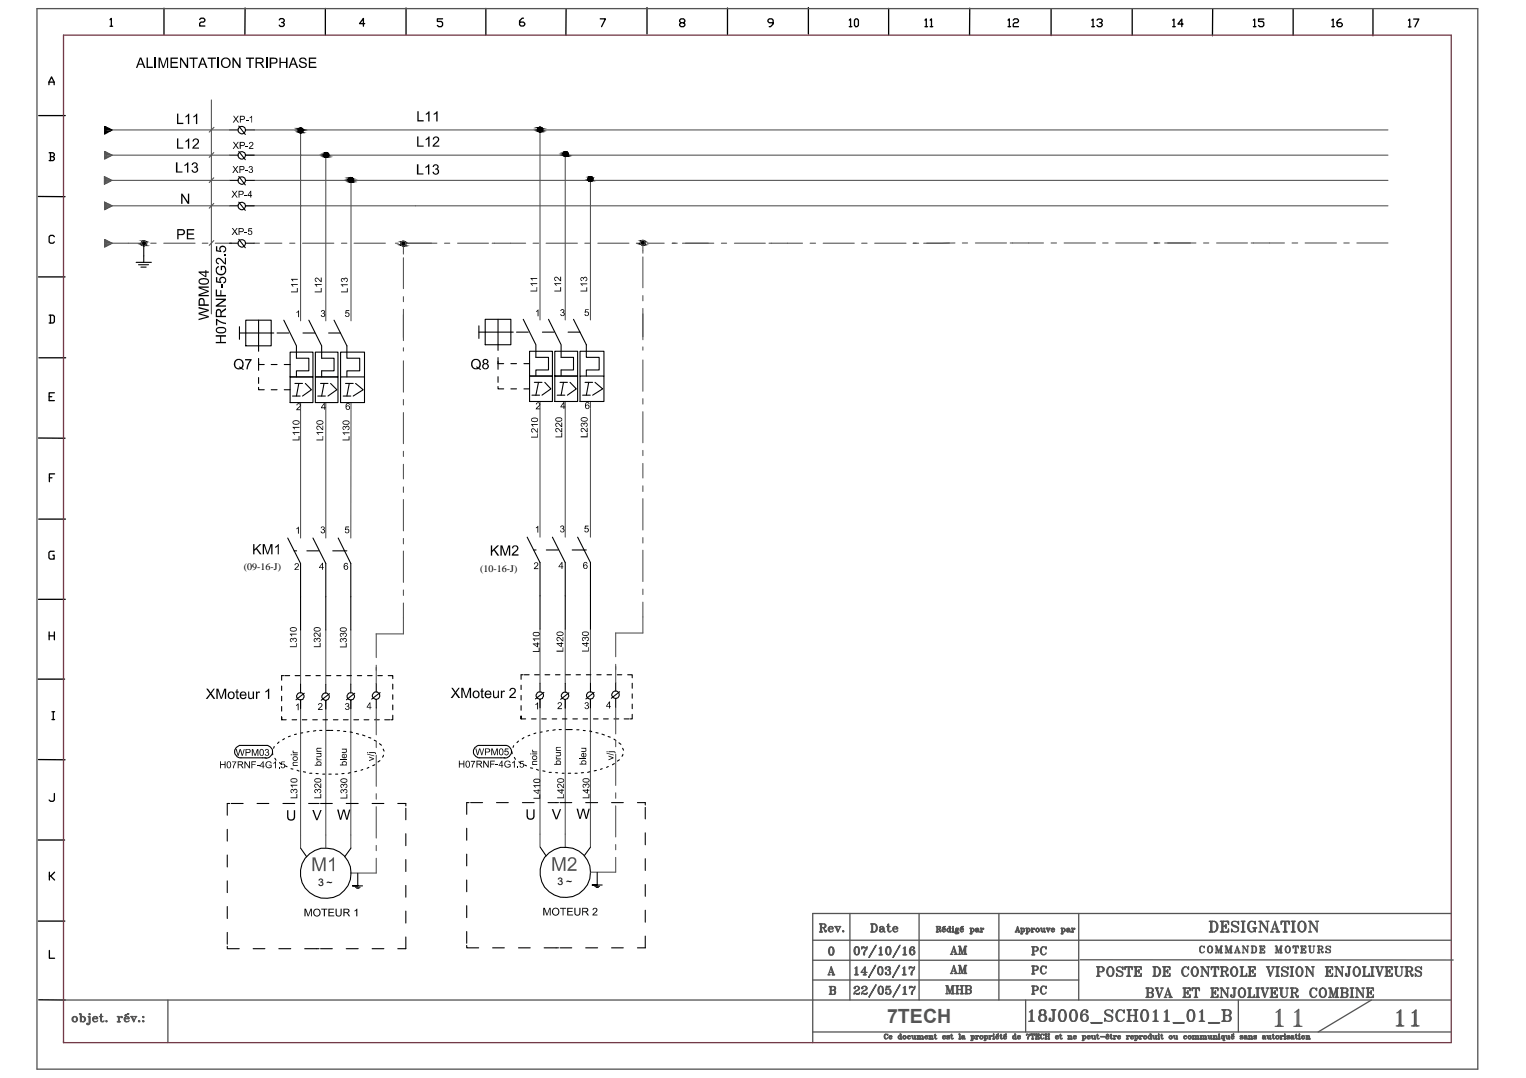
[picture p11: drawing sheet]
<svg xmlns="http://www.w3.org/2000/svg" width="297mm" height="210mm" viewBox="0 0 297 210" stroke-linecap="round" stroke-linejoin="round" font-family="sans-serif">
<defs><g id="words">
<text font-size="3.8" fill="#545454" x="172.7" y="199.2">7TECH</text>
<g font-size="2">
<text x="61.9" y="172.5">3 ~</text>
<text x="108.5" y="172.3">3 ~</text>
</g>
<g font-size="1.9">
<text x="47.5" y="110.9">(09-16-J)</text>
<text x="93.5" y="111.3">(10-16-J)</text>
</g>
</g></defs>
<!-- layer: CARTOUCHE -->
<g fill="none" stroke="#545454" stroke-width=".25">
<path d="M7.2 1.7h280.5v206.5h-280.5zM159.5 179.9l1.2 .1 .1 .3-.2 .3h-.7M159.6 179.9l.1 .1M159.7 179.9v.1M159.7 179.9v1.6M159.8 180v1.4M159.9 179.9v1.6M160 179.9l-.1 .1M160.4 179.9l.2 .2v.5h-.2M165.4 177.9v16.8M169.5 179.9h.7a.84 .84 0 0 1 .6 .8 .84 .84 0 0 1-.6 .8h-.7M169.5 179.9l.2 .1"/>
<path d="M169.6 179.9l.1 .1M169.7 179.9v1.6M169.8 180v1.4M169.8 179.9v1.6M169.9 179.9l-.1 .1M170 179.9l-.2 .1M170.2 179.9a.97 .97 0 0 1 0 1.6M178.9 177.9v16.8M194.4 177.9v16.8M210 177.9v16.8M235.4 179.4h.9a1.09 1.09 0 0 1 .8 1 1.09 1.09 0 0 1-.8 1.1h-.9M235.5 179.4l.2 .1"/>
<path d="M235.6 179.4l.1 .2M235.7 179.4v2.1M235.8 179.5v1.8M235.9 179.4v2.1M236 179.4l-.1 .2M236.1 179.4l-.2 .1M236.3 179.4a1.27 1.27 0 0 1 0 2.1M236.8 179.7a1.51 1.51 0 0 1 0 1.5M237.5 179.4h1.6v.6l-.1-.6M237.7 179.4l.1 .1M237.7 179.4l.1 .2M237.8 179.4v2.1"/>
<path d="M238 179.5v1.8M238 179.4v2.1M238.1 179.4l-.1 .2M238.3 179.4l-.3 .1M238.6 180v.7zM238.6 179.4l.5 .1M238.8 179.4l.3 .2M238.9 179.4l.2 .3M239.8 180l1.2 .7M239.9 179.5a.42 .42 0 0 0 .2 .7l.6 .2a.65 .65 0 0 1 0 1.1 .65 .65 0 0 1-1-.6v.6l.1-.3M241 179.7l.1-.3v.6a.76 .76 0 0 0-.6-.6 .76 .76 0 0 0-.8 .3l.1 .5 1.1 .5 .1 .2-.1 .4M241.6 179.4h.8"/>
<path d="M241.7 179.4l.2 .1M241.8 179.4l.1 .2M241.9 179.4v2.1M242 179.5v1.8M242.1 179.4v2.1M242.2 179.4l-.1 .2M242.3 179.4l-.2 .1M243.2 179.7a1.25 1.25 0 0 0 0 1.5M243.5 179.4a1.34 1.34 0 0 0 0 2.1M244.3 179.7v-.3v.6a.75 .75 0 0 0-.8-.6 .75 .75 0 0 0-.6 .8 .96 .96 0 0 0 .2 1.1 .96 .96 0 0 0 1.2 0v.2v-.8M245 179.4h.5l1.2 1.8M245.2 179.4l.1 .1"/>
<path d="M245.4 179.4l1.2 1.8M246.4 179.4h.6M246.5 179.4h.4M246.7 179.5v2l-1.4-2.1v1.9M248.1 179.7l.6 1.8M248.2 179.7l.6 1.8M249.5 179.4l-.1 .6v-.6h1.6v.6l-.1-.6M249.6 179.4l-.2 .3M249.7 179.4l-.3 .2M249.9 179.4l-.5 .1M250.1 179.4v2.1M250.1 179.5v1.8"/>
<path d="M250.3 179.4v2.1M250.4 179.4l.6 .1M250.7 179.4l.3 .2M250.7 179.4l.3 .3M251.3 179.4h.8M251.5 179.4l.1 .1M251.5 179.4l.1 .2M251.6 179.4v2.1M251.8 179.5v1.8M251.8 179.4v2.1M251.9 179.4l-.1 .2M252.1 179.4l-.3 .1"/>
<path d="M252.8 179.7a.83 .83 0 0 1 1.1-.2 .83 .83 0 0 1 .3 1.1 .83 .83 0 0 1-1 .9 .83 .83 0 0 1-.6-1.2zM252.9 179.7a1.25 1.25 0 0 0 0 1.5M253.3 179.4a1.27 1.27 0 0 0 0 2.1M253.5 179.4a1.34 1.34 0 0 1 0 2.1M253.9 179.7a1.25 1.25 0 0 1 0 1.5M254.7 179.4h.5l1.2 1.8M254.8 179.4l.2 .1M255.1 179.4l1.2 1.8M256.1 179.4h.6M256.2 179.4h.4M256.4 179.5v2l-1.4-2.1v1.9M282.5 177.9h-124.3v25.1"/>
<path d="M12.4 194.7h270.1M14.2 198.1v.6M14.5 197.9l-.2 .2a.6 .6 0 0 0 .2 .9M14.6 197.9l.3 .2v.2v.5l-.3 .2M14.9 198.1v.6M15.6 197.4l.1 .2M15.7 197.4v1.6l.2-.1M15.7 197.5l-.2-.1h.3v1.5M15.7 197.5v1.3M15.8 198.1a.48 .48 0 0 1 .7 0 .48 .48 0 0 1 0 .7 .48 .48 0 0 1-.7-.1M16.2 197.9l.3 .4-.1 .5-.2 .2M16.5 198.1v.6"/>
<path d="M17.1 197.9h.4v1.2a.45 .45 0 0 1-.5 .4l-.1-.3h.2v.2l-.1-.1M17.2 197.9l.2 .1M17.3 197.9l.1 .2M17.4 197.4h.1v.2h-.1zM17.4 197.9v1.3l-.2 .3M17.4 197.5h.1M17.4 198v1.3M17.4 197.4v.2M18.2 198.4h.8a.53 .53 0 0 0-.7-.4 .53 .53 0 0 0-.2 .8 .53 .53 0 0 0 .7 .1l.2-.2M18.2 198.1v.6M18.5 197.9l-.3 .2a.6 .6 0 0 0 .3 .9M18.6 197.9l.2 .5"/>
<path d="M18.8 198.1l.1 .2M19.3 197.9h.7M19.6 197.6l.1 1.2M20.2 198.7l-.2 .3-.4-.2v-1.2l.1-.2v1.3l.2 .3M20.7 198.7l.1 .3-.2-.1zM20.7 198.8l.1 .1zM22.8 197.9h.4v1.1h.2M22.8 199h.6M22.9 197.9l.2 .1M23 197.9l.1 .2M23.1 197.9v1.1h-.2M23.1 198.8l-.1 .2"/>
<path d="M23.1 198v.9M23.2 198.8l.1 .2M23.7 198.1h.1l-.1-.2-.3 .1-.2 .4M24.3 198.4h.8a.53 .53 0 0 0-.7-.4 .53 .53 0 0 0-.2 .8 .53 .53 0 0 0 .8 .1l.1-.2M24.3 198.1v.6M24.6 197.9l-.2 .2a.6 .6 0 0 0 .2 .9M24.8 197.9l.2 .5M25 198.1l.1 .2M25.1 197.4l-.8 .3 .8-.3-.3 .1M25.4 197.9h.6M25.5 197.9l.2 .2M25.6 197.9l.4 1.1 .1-.2"/>
<path d="M25.7 197.9l.3 .9M25.7 197.9l.4 .9 .4-.8M25.9 197.9l-.2 .1M26.2 197.9h.4M26.3 197.9h.2M27.1 198.7l.1 .2h-.2zM27.1 198.8v.1zM27.9 197.9l.1 .1-.1 .1zM27.9 198h.1M27.9 198.7l.1 .2h-.2zM27.9 198.8v.1zM32.7 194.7v8.3"/>
<path d="M158.2 183.1h124.3M158.2 187h51.8M158.2 190.8h51.8M159.5 181.5h.6M159.7 181.4l-.1 .1M159.7 181.3v.2M159.9 181.3l.1 .2M159.9 181.4l.1 .1M160.2 180.6l.4 .9h.2l.1-.3M160.3 180.7l.4 .6 .2-.1M160.6 181.2l.2 .2M160.6 180v.5"/>
<path d="M161.2 189.8h.4M161.2 189.8h.3M161.3 189.7l.5-1.5 .5 1.6M161.4 180.9h.8a.52 .52 0 0 0-.6-.4 .52 .52 0 0 0-.4 .6 .52 .52 0 0 0 .6 .4l.4-.3M161.4 180.6v.6M161.4 192.1h1.1l.1 .4-.3 .3M161.5 189.3h.6M161.5 192.1h.1M161.5 184.5a.58 .58 0 0 1 .8 .2 .74 .74 0 0 1 0 .9 .74 .74 0 0 1-.8 .3 1.3 1.3 0 0 1 0-1.4zM161.5 184.6l-.1 .4 .1 .8M161.5 192.1l.1 .1M161.6 192.1v1.5"/>
<path d="M161.6 193.6h-.1M161.6 193.5l-.1 .1M161.7 180.4l-.3 .4 .1 .5 .2 .2M161.7 192.1v1.5M161.8 184.4l-.2 .1-.1 .5v.7l.3 .3M161.8 188.5l.4 1.3M161.8 192.1v1.5M161.8 193.5v.1M161.8 193.6h.1M161.8 180.4l.3 .2v.3M161.8 188.5l.5 1.3M161.8 192.1v.1"/>
<path d="M161.9 184.4a.94 .94 0 0 1 .2 1.3l-.2 .3M161.9 192.1h-.1M162 189.8h.5M162.1 180.6v.2M162.1 184.6l.2 .4-.2 .8M162.2 189.7l-.1 .1M162.2 189.6l-.1 .2M162.3 192.1l.2 .2-.1 .4-.6 .1M162.3 192.8l.3 .3-.1 .5h-1.1M162.3 192.8l.2 .2v.4l-.2 .2M162.3 189.6l.1 .2M162.5 180.4h.5"/>
<path d="M162.5 192.2v.5M162.5 193v.5M162.6 180.4l.2 .2M162.6 180.4l.5 1.1 .1-.2M162.7 180.4l.4 .9M162.8 180.4l.4 .9 .3-.8M162.9 180.4l-.1 .1M163.2 180.4h.5M163.4 180.4h.2M164 181.3l.2-.1 .1 .2-.2 .1zM164.1 181.3h.1M166.3 192.3l.1 .1z"/>
<path d="M166.3 192.3l.2 .1h-.3a.54 .54 0 0 1 .6-.4 .54 .54 0 0 1 .5 .5l-.3 .3a.79 .79 0 0 0-.8 .8M166.3 189.8h.8M166.4 188.5l.4-.3v1.6v-.2M166.5 184.4a.48 .48 0 0 1 .7 .2 .72 .72 0 0 1 .1 .9 .72 .72 0 0 1-.8 .3 1.07 1.07 0 0 1 0-1.4zM166.5 184.5l-.2 .4 .2 .8M166.6 188.4v1.4M166.6 189.7l-.1 .1M166.6 189.6l-.1 .2M166.7 184.3a1.14 1.14 0 0 0 0 1.6M166.7 188.4v1.3M166.8 189.7l.1 .1M166.8 184.3a1.14 1.14 0 0 1 0 1.6"/>
<path d="M166.9 192.1h.2v.5l-.5 .3M167.1 184.5l.1 .4-.1 .8M167.1 192.2v.4M167.3 193.4l-1.1 .1M167.3 193.2l-.2 .4-.6-.2 .7 .1M167.7 184.3v.5M167.8 192.3l.1 .1zM167.8 192.3l.2 .1h-.3a.54 .54 0 0 1 .6-.4 .54 .54 0 0 1 .5 .5l-.3 .3a.79 .79 0 0 0-.8 .8M167.9 184.5h.4M168 189.8h.6M168.3 188.5v1.3M168.3 189.7l-.2 .1"/>
<path d="M168.3 189.6l-.1 .2M168.3 185.2l-.1 .7M168.3 188.4v1.3M168.4 192.1h.2v.5l-.5 .3M168.4 189.7l.2 .1M168.4 189.6l.1 .2M168.5 184.6l-.5-.1-.3 .1 .3-.3 .5 .3 .3-.3-.1 .5a1.09 1.09 0 0 0-.4 1.1h-.2a1.21 1.21 0 0 1 .6-1.1M168.6 192.2v.4M168.8 193.4l-1.1 .1M168.8 193.2l-.2 .4-.6-.2 .7 .1M168.8 189.3h-1.2l.8-1.1v1.6M169.7 181.4l-.2 .1"/>
<path d="M169.7 181.3l-.1 .2M169.8 181.3l.1 .2M169.8 181.4l.2 .1M170.4 187.9l-1.3 2.4zM170.5 191.8l-1.4 2.3zM170.5 184.1l-1.4 2.3zM170.5 180.1l.1 .2a.82 .82 0 0 1-.1 .9M171.1 188.3a.47 .47 0 0 1 .7 .2 .72 .72 0 0 1 .1 .9 .72 .72 0 0 1-.8 .3l-.2-.6v-.6zM171.1 188.4l-.2 .4 .2 .8M171.1 185.9h.7M171.2 192.1a.48 .48 0 0 1 .7 .2 .72 .72 0 0 1 .1 .9 .72 .72 0 0 1-.8 .3 1.07 1.07 0 0 1 0-1.4zM171.2 192.2l-.2 .4 .2 .9"/>
<path d="M171.2 184.6l.3-.3v1.6M171.3 188.2a1.14 1.14 0 0 0 0 1.6M171.3 180.6l.1 .1h-.2v-.1l.3-.2 .4 .1 .2 .2 .1 .8M171.3 181v.4M171.4 192.1a1.14 1.14 0 0 0 0 1.5M171.4 184.5v1.4M171.4 185.8l-.2 .1M171.4 185.7l-.1 .2M171.5 188.2a1.14 1.14 0 0 1 0 1.6M171.5 184.5v1.3M171.5 192.1a1.14 1.14 0 0 1 0 1.5M171.5 185.7l.1 .2"/>
<path d="M171.5 185.8l.2 .1M171.7 188.4l.1 .4-.1 .8M171.7 192.2l.2 .4-.2 .9M171.8 180.4l.1 .8 .4 .3M171.8 180.9l-.4 .1-.1 .2 .2 .3M171.9 180.6l.2 .8M171.9 180.8l-.7 .2v.2v.2l.3 .1h.2l.2-.3M172.4 188.5l.1 .1zM172.4 188.5h.2l-.1 .2-.2-.1 .1-.2a.59 .59 0 0 1 .9 .1l-.1 .3-.2 .1M172.4 189.4l.1 .1zM172.5 193.2l.1 .1zM172.6 192.2l.7-.1h-.7l-.2 .7a.57 .57 0 0 1 .8-.2 .57 .57 0 0 1 0 .9 .57 .57 0 0 1-.8-.2l.2-.1-.1 .2"/>
<path d="M172.6 192.1h.5M172.6 180.4h.7M172.6 184.4a.48 .48 0 0 1 .8 .2 .72 .72 0 0 1 0 .9 .72 .72 0 0 1-.8 .3 1.07 1.07 0 0 1 0-1.4zM172.6 184.5l-.1 .4 .1 .8M172.8 188.9a.46 .46 0 0 1 .5 .4 .46 .46 0 0 1-.3 .5l-.5-.1-.2-.2 .2-.2 .1 .2-.2 .1M172.8 184.3a1.14 1.14 0 0 0 0 1.6M172.9 180l.1 1.3M172.9 188.2l.2 .3v.2l-.2 .2 .2 .1a.5 .5 0 0 1-.1 .8M173 192.6l.2 .1 .1 .2-.1 .6-.2 .1M173 184.3a1.14 1.14 0 0 1 0 1.6M173.1 188.3v.5M173.2 189.1v.5"/>
<path d="M173.2 184.5l.2 .4-.2 .8M173.3 192.8v.6M173.5 181.2l-.4 .3-.3-.4v-1.1l.2-.1v1.3l.1 .3M173.9 180.9h.9a.52 .52 0 0 0-.8-.4 .52 .52 0 0 0-.2 .8 .52 .52 0 0 0 .8 .1l.2-.2M173.9 180.6v.6M174.2 180.4l-.3 .4 .1 .5 .2 .2M174.4 180.4l.2 .2v.3M174.6 180.6l.1 .2M175 187.9l-1.3 2.4zM175.1 191.8l-1.3 2.3zM175.1 184.1l-1.3 2.3zM175.6 189.8h.8"/>
<path d="M175.7 188.5l.4-.3v1.6M175.7 185.9h.8M175.7 193.6h.8M175.8 192.3l.4-.2v1.5M175.8 184.6l.4-.3v1.6M175.9 188.4v1.4v-.2M175.9 189.7l-.1 .1M176 184.5v1.4M176 188.4v1.3M176 192.2v1.4M176 193.5l-.1 .1 .1-.1M176 185.7l-.1 .2 .1-.1"/>
<path d="M176.1 184.5v1.3M176.1 192.2v1.3M176.1 189.6l.1 .2M176.1 189.7l.1 .1M176.2 193.5v.1M176.2 193.5l.1 .1M176.2 185.7v.2M176.2 185.8l.1 .1M177 188.2v.5M177 192.1v.4M177.1 188.4h.4M177.2 192.2h.4"/>
<path d="M177.3 184.6l-.1 .1a.86 .86 0 0 0 .1 1M177.6 189.1l-.2 .7M177.6 184.3a1.03 1.03 0 0 0-.1 1.6M177.6 192.9l-.1 .7M177.6 184.9a.54 .54 0 0 1 .3 .5 .54 .54 0 0 1-.3 .5M177.7 188.5l-.5-.1-.2 .1 .2-.3 .5 .3h.2l.1-.3-.1 .5-.3 .3-.1 .8h-.2a1.21 1.21 0 0 1 .6-1.1M177.8 192.3l-.5-.1-.3 .1 .3-.2 .5 .2 .3-.2-.1 .4a1.09 1.09 0 0 0-.4 1.1h-.2a1.21 1.21 0 0 1 .6-1.1M177.9 184.6h.1M177.9 184.5l-.1 .1 .1 .1 .1-.1-.1-.2a.76 .76 0 0 0-.9 .6 .76 .76 0 0 0 .6 .9 .47 .47 0 0 0 .4-.7 .47 .47 0 0 0-.8 0M177.9 185.2v.5M182.2 180.4l.8 .1v.4h-.5M182.2 181.5h.5"/>
<path d="M182.3 180.4l.1 .1M182.4 180.4v.1M182.4 180.4v1.1M182.4 181.4l-.1 .1M182.4 181.3v.2M182.5 180.4v1.1M182.5 181.3v.2M182.5 181.4l.1 .1M182.5 180.4v.1M182.6 180.4l-.1 .1M182.7 180.9l.3 .6 .1-.2M182.8 181l.3 .3"/>
<path d="M182.8 180.4l.2 .2-.2 .3M183 181.3l.1 .1M183 180.5v.3M183.5 181h.5a.34 .34 0 0 0-.5-.2 .34 .34 0 0 0-.1 .5 .34 .34 0 0 0 .5 .1l.1-.1M183.5 180.9v.4M183.7 180.7l-.2 .3 .2 .5M183.8 180.7l.1 .3M183.9 180.9l.1 .1M184 180.4l-.5 .2 .5-.2-.1 .1M184.1 191.9h.4l.4 1.3M184.1 193.5h.5M184.2 193.5h.3"/>
<path d="M184.2 191.9l.1 .1M184.3 193.4v-1.5l.6 1.6 .5-1.6v1.6M184.4 191.9l.5 1.3M184.4 180.9v.4M184.6 180.7l-.2 .3 .2 .5M184.7 180.4h.3v1.1M184.8 180.4l.1 .1M184.9 180.4v1.1h.2M184.9 180.9a.31 .31 0 0 0-.5 0 .31 .31 0 0 0 0 .4 .31 .31 0 0 0 .5 0M184.9 180.5v.9M185 181.3v.2M185 181.4l.1 .1"/>
<path d="M185 185.8h.5M185 189.6h.5M185.1 185.8h.2M185.1 189.6h.2M185.2 193.5h.6M185.2 185.7l.5-1.4 .5 1.5M185.2 189.5l.5-1.5 .5 1.6M185.3 180.7h.2v.8M185.3 185.4h.7M185.3 189.1h.7M185.4 180.7l.1 .1M185.4 193.3l-.1 .2"/>
<path d="M185.4 191.9h.4M185.4 193.4l-.2 .1M185.4 180.7l.1 .2M185.5 180.4v.1zM185.5 180.5h.1M185.5 180.7v.8M185.5 192v1.4M185.5 181.4l-.1 .1M185.5 181.3l-.1 .2M185.5 180.4v.1M185.5 180.8v.6M185.5 191.9v1.6"/>
<path d="M185.5 193.3l.1 .2M185.5 193.4l.2 .1M185.5 181.4l.2 .1h-.4M185.5 181.3l.1 .2M185.6 191.9l-.1 .2M185.6 184.5l.5 1.3M185.6 188.2l.5 1.4M185.7 191.9l-.2 .1M185.7 184.5l.4 1.3M185.7 188.2l.4 1.4M185.8 185.8h.6M185.8 189.6h.6"/>
<path d="M186 181.3l.6 .3v.2h-.5l-.2-.2 .1-.1h.1l-.1 .1 .1 .2M186.1 181.2v.3l.5 .1M186.1 181.5l.5 .1M186.1 191.9h.5M186.1 193.5h.5M186.1 185.7l-.2 .1M186.1 185.7l-.1 .1M186.1 189.5l-.2 .1M186.1 189.4l-.1 .2M186.1 180.9v.3M186.1 191.9l.2 .1M186.1 185.7l.2 .1"/>
<path d="M186.1 189.4l.2 .2M186.2 180.7v.6M186.2 191.9l.1 .2M186.3 191.9v1.6M186.3 193.4l-.2 .1M186.3 193.3l-.1 .2M186.3 180.7v.6M186.4 192v1.4M186.4 191.9v1.6M186.4 192.7h.8M186.4 193.3l.1 .2M186.4 193.4l.2 .1"/>
<path d="M186.5 191.9l-.1 .2M186.6 180.8l-.2 .1v.3M186.6 185.8h.3h-.3M186.6 189.6h.3h-.3M186.6 191.9l-.2 .1M186.6 184.3h.3l.5 1.3M186.6 188h.3l.5 1.3M186.6 184.3h.2M186.6 188l.2 .1M186.8 185.7v-1.4l.5 1.5 .5-1.5v1.5M186.8 189.5v-1.5l.5 1.6 .5-1.6v1.6M186.9 184.3l.4 1.3"/>
<path d="M186.9 188l.4 1.3M187 181h.5a.36 .36 0 0 0-.4-.2 .36 .36 0 0 0-.3 .4 .36 .36 0 0 0 .5 .3l.2-.2M187 180.9v.4M187.1 191.9l.1 .2M187.2 193.4l-.3 .1h.6M187.2 191.9v1.6M187.2 193.3l-.1 .2M187.2 180.7l-.2 .3v.3l.2 .2M187.2 192v1.4M187.3 180.7l.2 .3M187.3 191.9v1.6M187.3 193.3l.1 .2"/>
<path d="M187.3 193.4l.2 .1M187.4 191.9l-.1 .2M187.5 180.9v.1M187.5 191.9l-.2 .1M187.5 180.4l-.5 .2 .5-.2-.2 .1M187.5 191.9h-.6l.3 .1M187.6 185.8h.6M187.6 189.6h.6M187.8 191.9l1.1 .1 .2 .4-.4 .3M187.8 184.3h.4M187.8 185.7l-.1 .1M187.8 188h.4"/>
<path d="M187.8 189.5l-.1 .1M187.8 189.4l-.1 .2M187.9 191.9l.1 .1M187.9 184.3v1.4M187.9 188.1v1.4M188 191.9v.2M188 184.3v1.5M188 188v1.6M188 185.7v.1M188 185.7l.1 .1M188 189.4v.2M188 189.5l.1 .1"/>
<path d="M188 188v.2M188 191.9v1.6M188 193.4l-.1 .1M188 193.3v.2M188 184.3v.1M188.1 192v1.4M188.1 184.3h-.1M188.1 188l-.1 .1M188.2 193.4l.1 .1M188.2 191.9v1.6M188.2 193.3l.1 .2M188.3 191.9l-.1 .2"/>
<path d="M188.3 191.9l-.1 .1M188.7 191.9l.2 .2-.1 .5-.6 .1M188.7 192.7h.2l.2 .3-.2 .4-1.1 .1M188.7 192.7l.2 .2v.3l-.2 .3M188.8 180.7h.3v1.1M188.8 181.8h.4M188.8 180.7l.2 .1M188.9 192.1v.4M188.9 192.8v.5M188.9 180.7l.1 .2M189 180.7v1.1M189 181.8h-.2"/>
<path d="M189 181.7l-.1 .1M189 180.8v1M189.1 180.9a.31 .31 0 0 1 .4 0 .31 .31 0 0 1 0 .4 .31 .31 0 0 1-.4 0M189.1 181.7v.1M189.1 181.8h.1M189.3 180.7l.2 .3-.2 .5M189.5 180.9v.4M190 180.9l.1-.2 .3 .1 .2 .7M190 181.2v.2M190.3 180.7l.1 .6 .2 .2M190.3 181l-.3 .2 .1 .3M190.4 180.9l.1 .5"/>
<path d="M190.4 181l-.5 .3 .2 .2 .3-.2M190.8 180.7h.3v.8M191 180.7v.8M191 180.8v.1M191 181.3l-.1 .2 .1-.1M191.1 180.8v.6M191.1 181.4l.1 .1h-.4M191.1 181.3v.2M191.4 180.9v-.2l-.2 .1-.1 .2M197.6 181.5h.3M197.7 181.5h.1M197.7 181.4l.4-1 .3 1.1"/>
<path d="M197.8 181.2h.4M198 180.6l.3 .9M198.2 181.5h.3M198.2 181.5l.1-.2 .2 .2M198.3 181.4l-.1 .1M198.8 180.7v.2M198.8 180.8l-.1-.1h.2v1.1M198.8 181.8h-.1h.4h-.2M198.8 180.7v1.1M198.8 181.7v.1M198.8 180.8v1M198.9 180.9a.31 .31 0 0 1 .4 0 .31 .31 0 0 1 0 .4 .31 .31 0 0 1-.4 0"/>
<path d="M198.9 181.7l.1 .1M199.1 180.7l.2 .3v.3l-.2 .2M199.3 180.9v.4M199.6 194.7v6.2M199.7 180.7h.2v1.1M199.7 181.8h.4M199.7 180.7l.2 .1M199.8 180.7l.1 .2M199.9 180.7v1.1M199.9 181.8h-.2M199.9 181.7l-.1 .1M199.9 180.8v1"/>
<path d="M199.9 180.9a.31 .31 0 0 1 .5 0 .31 .31 0 0 1 0 .4 .31 .31 0 0 1-.5 0M199.9 181.7v.1M200.2 180.7l.2 .3-.2 .5M200.2 198.9h1.1M200.4 180.9v.4M200.4 197l.5-.4v2.3M200.7 196.8v2.1M200.7 198.8l-.3 .1M200.7 198.7l-.1 .2M200.7 180.7h.3v.8M200.7 181.5h.4M200.8 180.7l.1 .1"/>
<path d="M200.8 196.8v2M200.8 184.3h.9a.43 .43 0 0 1 .3 .7l-.3 .2h-.5M200.8 188.1l1.1 .1 .2 .2a.45 .45 0 0 1-.4 .5h-.5M200.8 192h.9a.43 .43 0 0 1 .3 .7l-.3 .2h-.5M200.8 180.7l.1 .2M200.8 185.9h.6M200.8 189.6h.6M200.8 193.6h.6M200.9 180.7v.8M200.9 181.4l-.1 .1M200.9 181.3l-.1 .2M200.9 192l.1 .1"/>
<path d="M200.9 180.8v.6M200.9 184.3l.1 .1M200.9 188.1l.1 .1M200.9 198.7l.1 .2M200.9 198.8l.2 .1M201 181.3v.2M201 181.4l.1 .1M201 184.3v.2M201 188.1v.1M201 192v.2M201 184.3v1.6M201 188.1v1.5"/>
<path d="M201 192v1.6M201 185.8l-.1 .1M201 185.8v.1M201 189.6h-.1M201 189.5v.1M201 193.5l-.1 .1M201 193.4v.2M201.1 184.4v1.4M201.1 188.2v1.4M201.1 192.1v1.4M201.2 184.3v1.6M201.2 188.1v1.5"/>
<path d="M201.2 192v1.6M201.2 185.8l.1 .1M201.2 189.5l.1 .1M201.2 189.6h.1M201.2 193.4l.1 .2M201.2 193.5l.1 .1M201.3 184.3l-.1 .2M201.3 188.1l-.1 .1M201.3 192l-.1 .2M201.3 180.9l-.1-.2-.2 .3M201.3 184.3l-.1 .1M201.3 192l-.1 .1"/>
<path d="M201.7 180.9v.4M201.7 184.3l.2 .3v.3l-.2 .3M201.7 188.1l.2 .2v.4l-.2 .2M201.7 192l.2 .3v.3l-.2 .3M201.9 180.7l-.2 .3 .1 .3 .1 .2M201.9 184.5v.5M201.9 188.2v.6M201.9 192.2v.5M202 180.7l.2 .3-.2 .5M202.2 180.9v.4M202.4 196.8a.81 .81 0 0 1 1.2 .2v.3a.73 .73 0 0 1-1.3 0zM202.4 197.8v.9"/>
<path d="M202.5 196.8l-.1 .2 .1 .5M202.6 180.7l.1 .2M202.7 180.7v.6l.3 .2 .2-.2M202.7 180.8l-.1-.1h.2l.1 .8M202.7 180.8l.1 .5M202.7 184.6l-.1 .3 .1 .8M202.7 188.3l-.1 .4 .1 .7M202.7 192.3l-.1 .3 .1 .8M202.7 196.6a.63 .63 0 0 0 0 1M202.7 197.6a.73 .73 0 0 0 0 1.3M203 184.3a1.04 1.04 0 0 0 0 1.6M203 188.1a.98 .98 0 0 0 0 1.5"/>
<path d="M203 192a1.04 1.04 0 0 0 0 1.6M203.1 180.7h.2v.8M203.2 196.6a.63 .63 0 0 1 0 1l.5 .4a.77 .77 0 0 1-.8 .9 .77 .77 0 0 1-.7-.9l.2-.3 .3-.1M203.2 197.6a.78 .78 0 0 1 0 1.3M203.2 180.7v.8h.3M203.3 180.8v.6M203.3 181.3l.1 .2M203.3 181.4l.2 .1M203.4 196.8v.7M203.5 197.8l.1 .2-.1 .7M203.6 184.6v-.3v.5a.55 .55 0 0 0-.6-.5 .55 .55 0 0 0-.5 .6v.4a.57 .57 0 0 0 .5 .6 .57 .57 0 0 0 .6-.4M203.6 188.3v-.2v.4a.56 .56 0 0 0-.6-.4 .56 .56 0 0 0-.5 .6v.3a.57 .57 0 0 0 .5 .6 .57 .57 0 0 0 .6-.3"/>
<path d="M203.6 192.3v-.3v.5a.55 .55 0 0 0-.6-.5 .55 .55 0 0 0-.5 .6v.4a.57 .57 0 0 0 .5 .6 .57 .57 0 0 0 .6-.4M203.6 180.7h.4M203.7 180.7l.1 .2M203.8 180.7l.2 .8 .1-.2M203.8 180.7l.2 .6M203.8 180.7l.3 .6 .2-.5M203.9 180.7l-.1 .1M204.1 180.7h.3M204.2 180.7h.2M204.3 198.4h.1zM204.6 196.6h.9M204.7 181h.6a.33 .33 0 0 0-.5-.2 .33 .33 0 0 0-.1 .5 .33 .33 0 0 0 .4 .1l.2-.1"/>
<path d="M204.7 180.9v.4M204.8 196.6l.2 .2M204.9 196.6l.1 .2M204.9 180.7l-.2 .3 .1 .3 .1 .2M205 196.6v1.8l-.2 .5M205 180.7l.1 .3M205.1 196.8v1.6l-.1 .4M205.1 180.9l.1 .1M205.2 196.6v1.8a.55 .55 0 0 1-.9 .4l-.1-.4 .2-.2 .2 .2-.3 .2M205.3 196.6l-.1 .2M205.4 196.6l-.2 .2M206.4 196.8a.69 .69 0 0 1 1 .2 1.75 1.75 0 0 1-.2 1.8 .76 .76 0 0 1-1-.4 1.69 1.69 0 0 1 .2-1.6z"/>
<path d="M206.4 196.8a1.9 1.9 0 0 0 0 1.9M206.5 180.7h.3v1.1v-.1M206.5 181.8h.4M206.6 180.7l.1 .1M206.6 180.7l.1 .2M206.7 196.6a1.19 1.19 0 0 0-.5 1.4l.3 .8 .2 .1M206.7 180.7v1.1M206.7 181.8h-.1M206.7 181.7l-.1 .1M206.8 180.8v1M206.8 180.9a.31 .31 0 0 1 .5 0 .31 .31 0 0 1 0 .4 .31 .31 0 0 1-.5 0M206.8 181.8h.1"/>
<path d="M206.9 196.6a1.86 1.86 0 0 1 .2 2.2l-.2 .1M207.1 180.7l.1 .3-.1 .5M207.2 180.9v.4M207.2 196.8a1.9 1.9 0 0 1 0 1.9M207.7 180.9l.1-.2 .3 .1 .2 .7M207.7 181.2v.2M208 180.7l.1 .6 .3 .2M208.1 181l-.3 .2v.3M208.1 180.9l.1 .5M208.1 181l-.5 .3 .2 .2 .3-.2M208.5 196.8a.7 .7 0 0 1 1.1 .2 1.75 1.75 0 0 1-.2 1.8 .74 .74 0 0 1-1.1-.4 1.69 1.69 0 0 1 .2-1.6zM208.5 196.8a1.9 1.9 0 0 0 0 1.9"/>
<path d="M208.6 180.7h.2v.8M208.6 181.5h.4M208.6 180.7l.1 .1M208.7 180.7v.2M208.7 180.7v.8M208.7 181.4l-.1 .1M208.7 181.3v.2M208.8 180.8v.6M208.8 196.6a1.86 1.86 0 0 0-.2 2.2l.2 .1M208.8 181.3l.1 .2M208.8 181.4l.1 .1M209 196.6a1.86 1.86 0 0 1 .3 2.2l-.3 .1"/>
<path d="M209.2 180.9l-.2-.2-.2 .3M209.4 196.8a1.9 1.9 0 0 1 0 1.9M210.7 197a1.71 1.71 0 0 0 0 1.7M211.1 196.6a.79 .79 0 0 0-.5 .9l.1 1.1 .3 .3M211.2 197.5a.78 .78 0 0 1 .4 .7 .78 .78 0 0 1-.4 .7M211.5 197h.1zM211.6 196.8l-.2 .2 .1 .2 .3-.2-.2-.2a.85 .85 0 0 0-.9 0 .85 .85 0 0 0-.3 .8v.6a.75 .75 0 0 0 .8 .8 .75 .75 0 0 0 .6-.9 .75 .75 0 0 0-.8-.6l-.4 .4M211.6 197.8l.2 .2-.2 .6M212.4 199.1l2.1 .1zM213.4 188.2h1.1a.51 .51 0 0 1 .3 .8l-.3 .2h-.6M213.4 190.1h.7M213.5 188.2l.2 .2"/>
<path d="M213.6 188.2l.1 .3M213.7 188.2v1.9M213.7 190l-.2 .1M213.7 189.9l-.1 .2M213.8 188.4v1.6M213.9 190l.1 .1M213.9 188.2v1.9M213.9 189.9l.1 .2M214 188.2l-.1 .3M214 188.2l-.1 .2M214.5 188.2l.2 .3v.5l-.2 .2M214.7 188.5l.1 .1-.1 .4"/>
<path d="M215.2 197.3l.1 .2 .9 .3 .3 .3M215.3 196.8a.45 .45 0 0 0 .2 .7l1 .4a.68 .68 0 0 1-.2 .9 .68 .68 0 0 1-.9 0l-.3-.6v.7l.1-.3M215.7 188.5l-.2 .5 .2 .8M215.8 188.4a.83 .83 0 0 1 .9 .2 .83 .83 0 0 1 0 1 .68 .68 0 0 1-.8 .5 .68 .68 0 0 1-.5-.8l.1-.6zM216 188.2a1.2 1.2 0 0 0 0 1.9M216.2 188.2a1.14 1.14 0 0 1 0 1.9M216.5 197l.1-.4v.7a.85 .85 0 0 0-.7-.7 .85 .85 0 0 0-.8 .4v.3a1.55 1.55 0 0 0 1.3 .7v.8M216.6 188.5l.1 .5-.1 .8M217.4 188.8l1.1 .7M217.5 188.4a.36 .36 0 0 0 .2 .6l.8 .3a.59 .59 0 0 1-.3 .8 .59 .59 0 0 1-.8-.3l-.1-.2v.5l.1-.3M217.6 197a1.46 1.46 0 0 0 0 1.6M218 196.6a1.38 1.38 0 0 0 0 2.3"/>
<path d="M218.5 188.5l.1-.3v.6a.62 .62 0 0 0-.6-.6 .62 .62 0 0 0-.7 .6l.4 .3 .5 .2a.45 .45 0 0 1 .2 .7M218.7 197l.1-.4v.7a.81 .81 0 0 0-.9-.7 .81 .81 0 0 0-.7 .9 .99 .99 0 0 0 .2 1.1 .99 .99 0 0 0 1.1 .2l.3-.4M219.1 188.2l-.1 .6v-.6h1.4v.6l-.1-.6M219.2 188.2l-.2 .3M219.3 190.1h.7M219.4 198.9h.8M219.4 196.6h.8M219.4 188.2l-.4 .2M219.5 196.6l.2 .2M219.6 196.6l.1 .2M219.6 188.2v1.9M219.6 190l-.2 .1"/>
<path d="M219.6 189.9l-.1 .2M219.7 196.6v2.3M219.7 198.8l-.2 .1M219.7 198.7l-.1 .2M219.7 188.4v1.6M219.8 188.2v1.9M219.8 196.8v2M219.8 189.9l.1 .2M219.8 190l.2 .1M219.9 196.6v2.3M219.9 197.7h1.1M219.9 198.7l.1 .2"/>
<path d="M219.9 198.8l.2 .1M220 188.2l.4 .2M220 196.6l-.1 .2M220.1 188.2l.3 .3M220.1 196.6l-.2 .2M220.2 188.2l.2 .3M220.6 198.9h.9M220.6 196.6h.9M220.7 188.2h1.4v.6l-.1-.6M220.7 190.1h1.4v-.5l-.1 .5M220.8 196.6l.2 .2M220.8 188.2l.2 .2"/>
<path d="M220.9 196.6l.1 .2M220.9 188.2l.1 .3M221 188.2v1.9M221 196.6v2.3M221 190l-.2 .1M221 189.9l-.1 .2M221 198.8l-.2 .1M221 198.7l-.1 .2M221.1 196.8v2M221.1 188.4v1.6M221.2 190l.2 .1M221.2 188.2v1.9"/>
<path d="M221.2 196.6v2.3M221.2 189.1h.5M221.2 189.9l.1 .2M221.2 198.7l.1 .2M221.2 198.8l.2 .1M221.3 188.2l-.1 .3M221.3 196.6l-.1 .2M221.4 188.2l-.2 .2M221.4 196.6l-.2 .2M221.7 188.8v.7zM221.7 189l-.2 .1 .2 .2M221.7 189l-.3 .1 .3 .1"/>
<path d="M221.7 188.2l.4 .2M221.9 188.2l.2 .3M222 188.2l.1 .3M222.1 190l-.4 .1M222.1 189.9l-.2 .2M222.1 189.8l-.1 .3M222.4 196.8a.7 .7 0 0 1 1 .2 1.75 1.75 0 0 1-.2 1.8 .74 .74 0 0 1-1-.4 1.69 1.69 0 0 1 .2-1.6zM222.4 196.8a1.9 1.9 0 0 0 0 1.9M222.7 196.6a1.86 1.86 0 0 0-.2 2.2l.2 .1M222.9 196.6a1.19 1.19 0 0 1 .5 1.4l-.3 .8-.2 .1M223.1 192.4l1.2 .1 .2 .4-.4 .4M223.1 192.4l.2 .1"/>
<path d="M223.2 196.8a1.9 1.9 0 0 1 0 1.9M223.2 192.4l.1 .2M223.3 192.4v1.8M223.3 194.1l-.2 .1M223.3 194l-.1 .2M223.4 192.5v1.6M223.5 192.4v1.8M223.5 194l.1 .2M223.5 194.1l.1 .1M223.6 192.4l-.1 .2M223.6 192.4l-.1 .1M224.1 192.4l.2 .2-.1 .6-.1 .1h-.6"/>
<path d="M224.1 193.3a.47 .47 0 0 1 .4 .4 .47 .47 0 0 1-.4 .5h-1M224.1 193.3l.2 .2v.5l-.2 .2M224.3 192.6v.5M224.3 193.4v.6M224.4 188.2h.9a.99 .99 0 0 1 .6 1 .99 .99 0 0 1-.6 .9h-.9M224.4 198.9h1.1M224.5 197l.5-.4v2.3M224.5 188.2l.2 .2M224.6 188.2l.1 .3M224.7 188.2v1.9M224.7 190l-.2 .1M224.7 189.9l-.1 .2"/>
<path d="M224.7 188.4v1.6M224.8 188.2v1.9M224.8 196.8v2.1M224.8 189.9l.1 .2M224.8 190l.2 .1M224.8 198.8l-.2 .1M224.8 198.7l-.1 .2M224.9 192.4h.6M224.9 188.2l-.1 .3M225 192.4l.1 .2M225 196.8v2M225 188.2l-.2 .2"/>
<path d="M225 192.4l.6 1.8-.5-1.8M225 198.7l.2 .2M225 198.8l.3 .1M225.2 192.4l.5 1.6M225.3 188.2a1.14 1.14 0 0 1 0 1.9M225.3 192.4l-.1 .2M225.4 192.4l-.2 .1M225.6 188.5a.98 .98 0 0 1 0 1.3M225.9 192.4h.5M226.1 192.4h.3M226.3 192.5l-.7 1.7M226.3 188.2h1.4v.6l-.1-.6"/>
<path d="M226.3 190.1h1.4v-.5l-.1 .5M226.4 188.2l.2 .2M226.5 188.2l.1 .3M226.6 188.2v1.9M226.6 190l-.2 .1M226.6 189.9l-.1 .2M226.6 198.9h1M226.6 194.2h.5M226.7 197l.5-.4v2.3M226.7 188.4v1.6M226.7 194.2h.2M226.7 190l.2 .1"/>
<path d="M226.7 189.1h.6M226.7 188.2v1.9M226.7 189.9l.1 .2M226.8 194.1l.6-1.7 .6 1.8M226.8 188.2l-.1 .3M226.9 188.2l-.2 .2M226.9 193.7h.9M227 196.8v2.1M227 198.8l-.2 .1M227 198.7l-.1 .2M227.1 196.8v2M227.2 198.7l.1 .2"/>
<path d="M227.2 198.8l.2 .1M227.3 188.8v.7l-.1-.4zM227.3 189l-.2 .1 .2 .2M227.3 189l-.4 .1 .4 .1M227.3 188.2l.4 .2M227.3 192.6l.5 1.6M227.4 192.6l.5 1.6M227.5 188.2l.2 .3M227.5 194.2h.7M227.7 190l-.4 .1M227.7 189.9l-.2 .2M227.7 189.8l-.2 .3"/>
<path d="M227.8 194.1l-.1 .1M227.8 194v.2M227.9 194l.2 .2M228.4 199.1l2.1 .1zM230.3 192.4h1.3v.5v-.5M230.3 194.2h1.3v-.5v.5M230.3 188.5l-.2 .5 .2 .8M230.3 192.4l.2 .1M230.4 192.4l.1 .2M230.5 192.4v1.8M230.5 194.1l-.2 .1M230.5 194l-.1 .2"/>
<path d="M230.6 192.5v1.6M230.7 188.2a1.14 1.14 0 0 0 0 1.9M230.7 192.4v1.8M230.7 193.3h.5M230.7 194l.1 .2M230.7 194.1l.2 .1M230.8 192.4l-.1 .2M230.9 192.4l-.2 .1M231.2 192.9v.7zM231.2 193.1l-.1 .2 .1 .1M231.2 193.2l-.3 .1 .3 .1M231.2 192.4l.4 .1"/>
<path d="M231.3 188.5l.1-.3v.6a.66 .66 0 0 0-.8-.6 .66 .66 0 0 0-.6 .8 .75 .75 0 0 0 .3 .9 .75 .75 0 0 0 1-.1l.1-.2M231.4 196.8a.7 .7 0 0 1 1.1 .2 1.75 1.75 0 0 1-.3 1.8 .74 .74 0 0 1-1-.4 1.69 1.69 0 0 1 .2-1.6zM231.4 196.8a1.9 1.9 0 0 0 0 1.9M231.4 192.4l.2 .2M231.5 192.4l.1 .2M231.6 194.1l-.4 .1M231.6 194l-.2 .2M231.6 194l-.1 .2M231.7 196.6a1.86 1.86 0 0 0-.2 2.2l.2 .1M231.9 196.6a1.19 1.19 0 0 1 .5 1.4l-.2 .8-.3 .1M232.2 188.5l-.2 .5 .2 .8M232.2 192.4l-.1 .5v-.5h1.4v.5l-.1-.5"/>
<path d="M232.2 188.4a.82 .82 0 0 1 1 .3 .82 .82 0 0 1 0 .9 .61 .61 0 0 1-.6 .5 .61 .61 0 0 1-.6-.5 .98 .98 0 0 1 .2-1.2zM232.2 196.8a1.9 1.9 0 0 1 0 1.9M232.2 192.4l-.1 .2M232.4 192.4l-.3 .2M232.5 194.2h.6M232.5 188.2a1.2 1.2 0 0 0 0 1.9M232.5 192.4l-.4 .1M232.7 188.2a1.2 1.2 0 0 1 0 1.9M232.7 192.4v1.8M232.7 194.1l-.2 .1M232.7 194l-.1 .2M232.8 192.5v1.6"/>
<path d="M232.9 192.4v1.8M232.9 194l.1 .2M232.9 194.1l.1 .1M233 188.5l.2 .5-.2 .8M233 192.4l.5 .1M233.2 192.4l.3 .2M233.3 192.4l.2 .2M233.4 198.9h1.1M233.5 197l.6-.4v2.3M233.7 190.1h.5M233.7 188.2h.4l1.1 1.6M233.8 190.1h.3"/>
<path d="M233.8 188.2l.2 .2M233.8 196.8v2.1M233.8 198.8l-.2 .1M233.8 198.7v.2M234 196.8v2M234.1 188.2l1 1.6M234.1 198.7l.1 .2M234.1 198.8l.2 .1M234.9 188.2h.6M235 188.2l.2 .2 .2-.2M235.2 188.4v1.7l-1.2-1.9v1.8M235.2 199.1l2.2 .1z"/>
<path d="M235.7 192.4h1.4v.5l-.1-.5M235.7 194.2h1.4v-.5l-.1 .5M235.7 181.3l-.2 .2M235.7 181.3l-.1 .2M235.8 192.4l.1 .1M235.8 192.4l.1 .2M235.9 188.2l-.1 .6v-.6h1.4v.6l-.1-.6M235.9 181.3l.1 .2M235.9 181.3l.2 .2M235.9 192.4v1.8M235.9 194.1l-.1 .1M235.9 194l-.1 .2"/>
<path d="M236 188.2l-.2 .3M236 192.5v1.6M236.1 188.2l-.3 .3M236.1 193.3h.5M236.1 192.4v1.8M236.1 194l.1 .2M236.1 194.1l.2 .1M236.1 190.1h.8M236.2 192.4l-.1 .2M236.2 188.2l-.4 .2M236.3 192.4l-.2 .1M236.4 188.2v1.9"/>
<path d="M236.4 190l-.2 .1M236.4 189.9l-.1 .2M236.5 188.4v1.6M236.6 192.9v.7zM236.6 193.1l-.2 .2 .2 .1M236.6 193.2l-.3 .1 .3 .1M236.6 188.2v1.9M236.6 189.9l.1 .2M236.6 190l.2 .1M236.6 192.4l.5 .1M236.8 188.2l.4 .2M236.8 192.4l.3 .2"/>
<path d="M236.9 192.4l.2 .2M236.9 188.2l.3 .3M237 188.2l.2 .3M237.1 194.1l-.5 .1M237.1 194l-.3 .2M237.1 194l-.2 .2M237.5 192.4h.4l1.1 1.6M237.5 194.2h.5M237.5 181.5h1.6v-.6l-.1 .6M237.5 188.2h1.1l.4 .4-.2 .4-.8 .1M237.5 190.1h.8M237.6 194.2h.3"/>
<path d="M237.6 192.4l.1 .1M237.6 188.2l.2 .2M237.7 188.2l.1 .3M237.8 188.2v1.9M237.8 190l-.2 .1M237.8 189.9l-.1 .2M237.8 196.6h1.3l.3 .2a.51 .51 0 0 1 0 .8l-.3 .1M237.8 181.3l-.1 .2M237.8 192.4l1.1 1.6M237.9 188.4v1.6M237.9 196.6l.3 .2M238 188.2v1.9"/>
<path d="M238 189.9v.2M238 190l.2 .1M238 180.4h.6M238 181.3l.1 .2M238 181.3l.3 .2M238 188.2v.3M238 196.6l.2 .2M238.2 188.2l-.2 .2M238.2 196.6v2.3M238.2 198.8l-.3 .1M238.2 198.7l-.2 .2M238.3 196.8v2"/>
<path d="M238.3 189.1l.2 .1 .3 .9h.2l.1-.4M238.4 196.6v2.3M238.4 198.7l.1 .2M238.4 198.8l.2 .1M238.5 196.6l-.1 .2M238.5 189.2l.4 .7 .2-.1M238.6 188.2l.2 .3v.4l-.2 .2M238.6 196.6l-.2 .2M238.6 180.2l-.2 .2 .2 .2M238.6 180.3l-.3 .1 .3 .1M238.7 192.4h.5M238.8 189.7l.2 .3"/>
<path d="M238.8 192.4h.3M238.8 188.5v.5M239 192.5v1.7l-1.3-1.8v1.7M239.1 196.6l.3 .4-.1 .6-.9 .1M239.1 197.7a.59 .59 0 0 1 .5 .4 .59 .59 0 0 1-.2 .7l-1.6 .1M239.1 197.7l.3 .3v.6l-.3 .3M239.1 181.3l-.5 .2M239.1 181.3l-.3 .2M239.1 181.2l-.2 .3M239.4 196.8v.7M239.4 197.9v.8M239.6 193.8l.1 .1z"/>
<path d="M239.8 188.5a.98 .98 0 0 0 0 1.3M239.9 188.4a.82 .82 0 0 1 .9 .3 .82 .82 0 0 1 0 .9 .68 .68 0 0 1-.8 .5 .68 .68 0 0 1-.5-.8 .92 .92 0 0 1 .4-.9zM239.9 192.4h.7M240 192.4l.2 .1M240.1 192.4l.1 .2M240.2 188.2a1.2 1.2 0 0 0 0 1.9M240.2 192.4v1.5l-.2 .3M240.3 192.5l-.1 1.6M240.3 188.2a1.2 1.2 0 0 1 0 1.9M240.4 192.4v1.5l-.1 .2-.3 .1a.34 .34 0 0 1-.4-.4h.2l-.2 .2M240.5 192.4l-.1 .2M240.5 192.4l-.1 .1"/>
<path d="M240.7 188.5l.1 .5-.1 .8M241 194.7v6.2M241.2 192.6a.74 .74 0 0 1 1-.1 .74 .74 0 0 1 .2 .9 .74 .74 0 0 1-.8 .8 .74 .74 0 0 1-.6-1zM241.3 192.6l-.2 .5 .2 .9M241.4 190.1h1.3v-.5l-.1 .5M241.4 188.2h.7M241.5 188.2l.1 .2M241.6 188.2v.3M241.6 181.5h.8M241.6 188.2v1.9M241.6 190l-.1 .1M241.6 189.9v.2"/>
<path d="M241.7 192.4a1.09 1.09 0 0 0 0 1.8M241.7 188.4v1.6M241.8 188.2v1.9M241.8 189.9l.1 .2M241.8 190l.2 .1M241.9 192.4a1.15 1.15 0 0 1 0 1.8M241.9 181.3l-.2 .2M241.9 181.3l-.1 .2M241.9 188.2l-.1 .3M242 188.2l-.2 .2M242.1 181.3l.1 .2M242.1 181.3l.2 .2"/>
<path d="M242.2 192.6l.2 .5-.2 .9M242.7 190l-.5 .1M242.7 189.9l-.3 .2M242.7 189.8l-.2 .3M242.9 194.2h1.3v-.5l-.1 .5M242.9 192.4h.7M243 188.2h1.3v.6l-.1-.6M243 190.1h1.3v-.5l-.1 .5M243 192.4l.1 .1M243 192.4l.1 .2M243 188.2l.2 .2M243.1 188.2l.1 .3"/>
<path d="M243.1 194.1l-.1 .1M243.1 192.4v1.8M243.1 194l-.1 .2M243.2 188.2v1.9M243.2 190l-.2 .1M243.2 189.9l-.1 .2M243.2 192.5v1.6M243.3 188.4v1.6M243.3 192.4v1.8M243.3 194l.1 .2M243.3 194.1l.2 .1M243.4 189.9l.1 .2"/>
<path d="M243.4 189.1h.5M243.4 188.2v1.9M243.4 190l.1 .1M243.4 192.4l-.1 .2M243.5 188.2l-.1 .3M243.5 192.4l-.2 .1M243.5 188.2l-.1 .2M243.8 180.7h.8M243.9 188.8v.7zM243.9 189l-.2 .1 .2 .2M243.9 189l-.4 .1 .4 .1M243.9 188.2l.4 .2"/>
<path d="M244 180.7h.1M244.1 180.7v.2M244.1 188.2l.2 .3M244.1 180.7v.6M244.2 194.1l-.4 .1M244.2 194l-.3 .2M244.2 194l-.2 .2M244.3 180.7v.6M244.3 190l-.4 .1M244.3 189.9l-.2 .2M244.3 189.8l-.2 .3M244.4 180.7l-.1 .2"/>
<path d="M244.4 192.4h.8M244.4 194.2h.8M244.5 192.4l.2 .1M244.6 180.7h-.3M244.6 192.4l.1 .2M244.7 192.4v1.8M244.7 194.1l-.2 .1M244.7 194l-.1 .2M244.8 192.5v1.6M244.9 192.4v1.8M244.9 194l.1 .2M244.9 194.1l.2 .1"/>
<path d="M245 192.4l-.1 .2M245 181.5h.6M245.1 192.4l-.2 .1M245.2 181.5l.1-.2 .2 .2M245.4 192.4h.6M245.5 192.4l.2 .2M245.6 192.4l.6 1.8-.5-1.8M245.7 192.4l.6 1.6M245.8 192.4l-.1 .2M245.9 192.4l-.2 .1M246.5 192.4h.5M246.5 188.2h.6"/>
<path d="M246.6 188.2l.2 .3M246.6 192.4h.3M246.7 188.2l.6 1.9-.5-1.9M246.8 192.5l-.6 1.7M246.8 188.2l.6 1.6M246.9 188.2l-.1 .3M247 188.2l-.2 .2M247.2 192.4h1.4v.5l-.1-.5M247.2 194.2h1.4v-.5l-.1 .5M247.3 181.5h.6M247.3 192.4l.2 .1M247.4 181.5l.1-.2 .2 .2"/>
<path d="M247.4 192.4l.1 .2M247.5 192.4v1.8M247.5 194.1l-.2 .1M247.5 194l-.1 .2M247.5 181.3l.7-1.9 .7 2.1M247.6 188.2h.5M247.6 192.5v1.6M247.7 193.3h.5M247.7 192.4v1.8M247.7 194v.2M247.7 194.1l.2 .1M247.7 180.9h.9"/>
<path d="M247.7 188.2l.2 .2 .1-.2M247.7 192.4v.2M247.9 192.4l-.2 .1M247.9 188.4l-.6 1.7M248.2 192.9v.7zM248.2 193.1l-.2 .2 .2 .1M248.2 193.2l-.3 .1 .3 .1M248.2 192.4l.4 .1M248.3 190.1h.7M248.3 188.2h.7M248.4 192.4l.2 .2M248.4 181.5h.7"/>
<path d="M248.4 188.2l.2 .2M248.5 192.4l.1 .2M248.5 188.2l.1 .3M248.6 188.2v1.9M248.6 190l-.2 .1M248.6 189.9l-.1 .2M248.6 194.1l-.4 .1M248.6 194l-.2 .2M248.6 194l-.1 .2M248.7 188.4v1.6M248.7 181.3l-.2 .2M248.7 181.3l-.1 .2"/>
<path d="M248.8 188.2v1.9M248.8 189.9v.2M248.8 190l.1 .1M248.8 181.3l.2 .2M248.8 188.2v.3M248.9 188.2l-.1 .2M249 192.4h.8M249.1 192.4l.2 .1M249.2 192.4l.1 .2M249.3 192.4v1.3a.62 .62 0 0 0 .6 .5 .62 .62 0 0 0 .6-.5v-1.2M249.4 192.5l.1 1.5M249.5 192.4v1.4l.4 .4"/>
<path d="M249.6 188.8l1 .7M249.6 192.4l-.1 .2M249.6 188.4a.36 .36 0 0 0 .2 .6l.8 .3a.61 .61 0 0 1-.4 .9 .61 .61 0 0 1-.7-.6v.5l.1-.3M249.7 192.4l-.2 .1M249.8 181.5h.8M250.1 181.3l-.2 .2M250.1 181.3l-.1 .2M250.3 181.3l.1 .2M250.3 192.4h.5M250.4 192.4h.3M250.6 188.5l.1-.3v.6a.62 .62 0 0 0-.6-.6 .62 .62 0 0 0-.6 .6l.3 .3 .7 .3 .1 .2-.1 .4M251.1 190.1h.7"/>
<path d="M251.1 188.2h.7M251.2 192.4l1.2 .1a.37 .37 0 0 1 .3 .3 .37 .37 0 0 1-.3 .4l-.8 .1M251.2 194.2h.6M251.2 188.2l.2 .2M251.2 192.4l.2 .1M251.3 188.2l.1 .3M251.3 181.5h.8M251.3 192.4l.1 .2M251.4 188.2v1.9M251.4 190l-.2 .1M251.4 189.9l-.1 .2M251.4 192.4v1.8"/>
<path d="M251.4 194.1l-.2 .1M251.4 194l-.1 .2M251.5 188.4v1.6M251.5 192.5v1.6M251.5 188.2v1.9M251.5 189.9l.1 .2M251.5 190l.2 .1M251.6 194.1l.2 .1M251.6 192.4v1.8M251.6 194l.1 .2M251.6 181.3l-.1 .2M251.6 188.2l-.1 .3"/>
<path d="M251.7 192.4l-.1 .2M251.7 188.2l-.2 .2M251.8 192.4l-.2 .1M251.8 181.3l.1 .2M251.8 181.3l.3 .2M251.9 193.3l.2 .1 .3 .8h.2l.1-.3M252.1 193.4l.3 .6h.3M252.2 192.4l.2 .2v.4l-.2 .3M252.3 193.9l.3 .2M252.4 192.6l.2 .1-.2 .4M252.5 188.5l-.2 .5 .2 .8M252.6 188.4a.82 .82 0 0 1 .9 .3 .82 .82 0 0 1 0 .9 .66 .66 0 0 1-.8 .5 .66 .66 0 0 1-.4-.8v-.6z"/>
<path d="M252.9 188.2a1.2 1.2 0 0 0 0 1.9M253 188.2a1.2 1.2 0 0 1 0 1.9M253.4 188.5l.1 .5-.1 .8M254.1 190.1h.5M254.1 188.2h.4l1.1 1.6M254.2 190.1h.3M254.2 188.2l.1 .2M254.4 188.2l1.1 1.6M254.7 181.5h.6M254.8 181.5l.2-.2 .2 .2M255.2 192.6l-.1 .5 .1 .9M255.3 188.2h.5"/>
<path d="M255.4 188.2l.2 .2 .1-.2M255.6 188.4v1.7l-1.3-1.9v1.8M255.6 192.4a1.15 1.15 0 0 0 0 1.8M256.2 192.6l.1-.2v.5a.67 .67 0 0 0-.7-.5 .67 .67 0 0 0-.6 .7 .84 .84 0 0 0 .9 1.1l.4-.4M257 192.6a.74 .74 0 0 1 .9-.1 .74 .74 0 0 1 .3 .9 .74 .74 0 0 1-.9 .8 .74 .74 0 0 1-.5-1zM257 192.6l-.1 .5 .1 .9M257.4 192.4a1.09 1.09 0 0 0 0 1.8M257.6 192.4a1.15 1.15 0 0 1 0 1.8M257.9 192.6l.2 .5-.2 .9M258 188.2h1.4v.6l-.1-.6M258 190.1h1.4v-.5l-.1 .5M258.1 188.2l.1 .2"/>
<path d="M258.1 188.2l.1 .3M258.2 188.2v1.9M258.2 190l-.1 .1M258.2 189.9l-.1 .2M258.4 188.4v1.6M258.4 189.1h.6M258.4 188.2v1.9M258.4 189.9l.1 .2M258.4 190l.2 .1M258.5 188.2l-.1 .3M258.6 188.2l-.2 .2M258.6 192.4h.5l.5 1.6"/>
<path d="M258.6 194.2h.6M258.7 194.2h.4M258.7 192.4l.2 .1M258.9 194.1v-1.7l.6 1.8 .6-1.8v1.8M259 188.8v.7zM259 189l-.2 .1 .2 .2M259 189l-.4 .1 .4 .1M259 188.2l.4 .2M259 192.4l.5 1.6M259.1 188.2l.3 .3M259.2 188.2l.2 .3M259.4 190l-.4 .1"/>
<path d="M259.4 189.9l-.3 .2M259.4 189.8l-.2 .3M259.8 190.1h.6M259.8 188.2h.5l1 1.6M259.8 194.2h.8M259.9 190.1h.4M259.9 188.2l.2 .2M260.1 192.4h.5M260.1 194.1l-.2 .1M260.1 194l-.1 .2M260.2 188.2l1 1.6M260.2 192.5v1.6"/>
<path d="M260.3 192.4v1.8M260.3 194l.1 .2M260.3 194.1l.2 .1M260.4 192.4l-.1 .2M260.5 192.4l-.2 .1M260.9 192.4l1.3 .1 .2 .4-.4 .4M261 192.4l.2 .1M261 188.2h.6M261.1 192.4l.1 .2M261.1 188.2l.2 .2 .2-.2M261.2 192.4v1.8M261.2 194.1l-.2 .1"/>
<path d="M261.2 194l-.1 .2M261.2 192.5v1.6M261.3 188.4v1.7l-1.2-1.9v1.8M261.3 192.4v1.8M261.3 194l.1 .2M261.3 194.1l.2 .1M261.4 192.4l-.1 .2M261.5 192.4l-.2 .1M262 192.4l.2 .2-.1 .6-.1 .1h-.7M262 193.3a.47 .47 0 0 1 .4 .4 .47 .47 0 0 1-.4 .5h-1.1M262 193.3l.2 .2v.5l-.2 .2M262 189.6l.1 .1z"/>
<path d="M262.2 192.6v.5M262.2 193.4v.6M262.3 188.2h.6M262.3 188.2l.2 .2M262.4 188.2l.1 .3M262.5 188.2v1.5l-.2 .4M262.6 188.4l-.1 1.6M262.7 188.2l-.1 1.8h-.6l-.1-.4h.2l.1 .1-.2 .1M262.8 188.2l-.1 .3M262.8 192.4h.7M262.8 194.2h.7M262.8 188.2l-.1 .2"/>
<path d="M262.9 192.4l.2 .1M263 192.4l.1 .2M263.1 192.4v1.8M263.1 194.1l-.2 .1M263.1 194l-.1 .2M263.1 192.5v1.6M263.2 192.4v1.8M263.2 194l.1 .2M263.2 194.1l.2 .1M263.3 192.4l-.1 .2M263.4 192.4l-.2 .1M263.6 188.5a.74 .74 0 0 1 .9-.1 .74 .74 0 0 1 .3 .9 .71 .71 0 0 1-.7 .8 .71 .71 0 0 1-.7-.8z"/>
<path d="M263.7 188.5l-.2 .5 .2 .8M263.9 192.4h.4l1 1.6M263.9 194.2h.5M263.9 194.2h.4M263.9 192.4l.2 .1M264 188.2a1.2 1.2 0 0 0 0 1.9M264.2 188.2a1.14 1.14 0 0 1 0 1.9M264.2 192.4l1.1 1.6M264.5 188.5a.98 .98 0 0 1 0 1.3M265.1 192.4h.5M265.2 192.4h.3M265.2 190.1h1.3v-.5l-.1 .5"/>
<path d="M265.2 188.2h.7M265.3 188.2l.2 .2M265.3 192.5v1.7l-1.2-1.8v1.7M265.4 188.2l.1 .3M265.5 188.2v1.9M265.5 190l-.2 .1M265.5 189.9l-.1 .2M265.6 188.4v1.6M265.6 188.2v1.9M265.6 189.9l.1 .2M265.6 190l.2 .1M265.7 188.2l-.1 .3"/>
<path d="M265.8 188.2l-.2 .2M265.9 192.4h1.4v.5v-.5M265.9 194.2h1.4v-.5v.5M266 192.4l.2 .1M266.1 192.4l.1 .2M266.2 192.4v1.8M266.2 194.1l-.2 .1M266.2 194l-.1 .2M266.3 192.5v1.6M266.4 193.3h.5M266.4 192.4v1.8M266.4 194v.2"/>
<path d="M266.4 194.1l.2 .1M266.4 192.4v.2M266.5 190l-.4 .1M266.5 189.9l-.2 .2M266.5 189.8l-.1 .3M266.6 192.4l-.2 .1M266.8 190.1h.7M266.8 188.2h.7M266.9 188.2l.1 .2M266.9 192.9v.7zM266.9 193.1l-.2 .2 .2 .1M266.9 193.2l-.3 .1 .3 .1"/>
<path d="M266.9 192.4l.4 .1M267 194.7l-10.4 6.2M267 188.2v.3M267 188.2v1.9M267 190l-.1 .1M267 189.9v.2M267.1 192.4l.2 .2M267.1 188.4v1.6M267.2 192.4l.1 .2M267.2 188.2v1.9M267.2 189.9l.1 .2M267.2 190l.2 .1"/>
<path d="M267.3 188.2l-.1 .3M267.3 194.1l-.4 .1M267.3 194l-.2 .2M267.3 194l-.1 .2M267.4 188.2l-.2 .2M267.8 188.2h.6M267.8 188.2l.2 .3M267.9 188.2l.6 1.9-.5-1.9M268.1 188.2l.5 1.6M268.2 188.2l-.1 .3M268.3 188.2l-.2 .2M268.8 188.2h.5"/>
<path d="M268.9 188.2l.2 .2 .1-.2M269.1 188.4l-.6 1.7M269.6 188.2h1.4v.6l-.1-.6M269.6 190.1h1.4v-.5l-.1 .5M269.7 188.2l.1 .2M269.7 188.2l.1 .3M269.8 188.2v1.9M269.8 190l-.1 .1M269.8 189.9l-.1 .2M269.9 188.4v1.6M270 189.1h.5M270 188.2v1.9"/>
<path d="M270 189.9l.1 .2M270 190l.2 .1M270.1 188.2l-.1 .3M270.2 188.2l-.2 .2M270.5 188.8v.7zM270.5 189l-.2 .1 .2 .2M270.5 189l-.3 .1 .3 .1M270.5 188.2l.5 .2M270.7 188.2l.3 .3M270.8 188.2l.2 .3M271 190l-.5 .1M271 189.9l-.3 .2"/>
<path d="M271 189.8l-.2 .3M271.4 188.2h.7M271.5 188.2l.2 .2M271.6 188.2l.1 .3M271.7 188.2v1.4a.62 .62 0 0 0 .6 .5 .62 .62 0 0 0 .6-.5v-1.2M271.7 188.4l.1 1.4M271.8 199.8h1.5M271.8 188.2v1.4l.1 .3 .3 .2M271.9 197.2l.8-.6v3.2M271.9 188.2l-.1 .3M272 188.2l-.2 .2M272.4 196.9v2.9"/>
<path d="M272.4 199.6l-.3 .2M272.4 199.5l-.2 .3M272.5 196.9v2.7M272.6 188.2h.5M272.7 199.5l.1 .3M272.7 199.6l.3 .2M272.7 188.2l.2 .2 .2-.2M273.5 188.2h1l.4 .3 .1 .3-.2 .2-.9 .1M273.5 190.1h.7M273.6 188.2l.1 .2M273.6 188.2l.1 .3M273.7 188.2v1.9"/>
<path d="M273.7 190l-.1 .1M273.7 189.9l-.1 .2M273.8 188.4v1.6M273.9 188.2v1.9M273.9 189.9l.1 .2M273.9 190l.2 .1M274 188.2l-.1 .3M274.1 188.2l-.2 .2M274.3 189.1l.1 .1 .4 .9h.2v-.4M274.4 189.2l.5 .7 .1-.1M274.5 188.2l.3 .3v.4l-.3 .2M274.7 189.7l.3 .3"/>
<path d="M274.7 199.8h1.5M274.8 188.5v.5M274.9 197.2l.7-.6v3.2M275.3 196.9v2.9M275.3 199.6l-.3 .2M275.3 199.5l-.1 .3M275.5 196.9v2.7M275.6 188.8l1 .7M275.6 199.5l.2 .3M275.6 199.6l.3 .2M275.7 188.4a.36 .36 0 0 0 .1 .6l.6 .1a.56 .56 0 0 1 .1 1 .56 .56 0 0 1-.9-.3l-.1-.2v.5l.1-.3M276.6 188.5l.1-.3v.6a.57 .57 0 0 0-.7-.6 .57 .57 0 0 0-.4 .8l.8 .3a.45 .45 0 0 1 .1 .7"/>
<path d="M12.4 203h.1M158.2 200.9h124.3M172.3 201.5v.7M172.4 201.4l-.2 .3 .2 .6M172.7 201.5l.1-.1v.2a.34 .34 0 0 0-.4-.2 .34 .34 0 0 0-.3 .3 .38 .38 0 0 0 .2 .5 .38 .38 0 0 0 .5-.2M173.1 201.9h.5a.28 .28 0 0 0-.3-.2 .28 .28 0 0 0-.2 .3l.2 .3 .3-.1M173.1 201.8v.4M173.3 201.7l-.2 .2 .2 .4M173.4 201.7l.1 .2M173.5 201.7l.1 .2M174.9 201.8v.4M175.1 201.7l-.2 .2 .2 .4"/>
<path d="M175.2 201.4h.2v.9M175.2 201.4h.1M175.3 201.5v.8h.3M175.3 201.8v-.1a.29 .29 0 0 0-.5 .3 .29 .29 0 0 0 .5 .2M175.3 201.4v.9M175.4 202.2v.1M175.4 202.3h.1M175.9 201.8v.4M176 201.7l-.1 .2 .1 .4M176.1 201.7l.2 .2-.2 .4M176.3 201.8v.4M176.7 201.8v.4"/>
<path d="M176.9 201.7l-.2 .2 .2 .4M177.2 201.8v.1a.28 .28 0 0 0-.3-.2 .28 .28 0 0 0-.2 .3l.2 .3 .3-.1M177.5 201.7h.2l.1 .6M177.6 201.7l.1 .6h.2l.2-.2M177.6 201.7h.1M177.6 201.7l.1 .5M177.9 201.7h.2v.6M178.1 201.7v.6h.2M178.1 201.7v.6M178.1 202.2l.1 .1M178.1 202.3h.2M178.6 201.7h.1"/>
<path d="M178.6 201.7h-.1h.2v.6M178.6 201.7v.6M178.6 202.3h-.1h.3M178.6 202.2v.1M178.7 201.8l.2-.1h.2l.1 .6M178.7 202.3h.1M178.7 202.2v.1M178.9 202.3h.4M179 201.7l.1 .6M179.1 201.7v.6M179.1 202.3h-.1M179.1 202.2l-.1 .1"/>
<path d="M179.2 201.8l.2-.1h.2l.1 .6M179.2 202.2v.1M179.2 202.3h.1M179.5 201.7l.1 .6M179.6 201.7v.6M179.6 202.3h-.1h.3M179.6 202.2l-.1 .1M179.7 202.2v.1M179.7 202.3h.1M180.1 201.9h.5a.3 .3 0 0 0-.3-.2 .3 .3 0 0 0-.3 .3l.3 .3 .3-.1M180.1 201.8v.4M180.3 201.7l-.2 .2 .2 .4"/>
<path d="M180.4 201.7l.1 .2M180.5 201.7l.1 .2M180.8 201.7h.3v.6M180.8 202.3h.4M180.8 201.7h.1M180.9 201.7h.1M180.9 201.7v.6M180.9 202.3h-.1M180.9 202.2v.1M181 201.7v.6M181.1 201.8l.1-.1h.2l.1 .6M181.1 202.2v.1"/>
<path d="M181.3 202.3h.4M181.4 201.7v.6M181.4 201.7l.1 .6h-.1M181.4 202.2v.1M181.5 202.2l.1 .1M181.5 202.3h.1M181.8 201.7h.4M182 201.5l.1 .7M182.4 202.2l-.2 .1-.2-.1 .1-.8 .1 .9M183.6 201.9l.5-.1a.33 .33 0 0 0-.5 0 .33 .33 0 0 0 0 .4 .33 .33 0 0 0 .5 0M183.6 201.8v.4M183.8 201.7l-.2 .2v.3l.2 .1"/>
<path d="M183.9 201.7l.1 .2M184 201.7v.2M184.3 201.7l.5 .3-.1 .3h-.3l-.1-.2 .1 .1M184.4 201.9l.4 .1M184.4 201.7l-.1 .1M184.8 201.7h-.4l-.1 .1 .5 .2v.2M184.8 202v.3M185 201.7h.4M185.2 201.5l.1 .7M185.6 202.2l-.2 .1-.2-.1 .1-.8v.9M186.7 201.4l.1 .1M186.8 201.4h-.2h.3v.9"/>
<path d="M186.8 202.3h-.2h.4h-.1M186.8 201.4v.9M186.8 202.2l-.1 .1M186.9 202.2v.1M187.3 201.8l.4-.1 .1 .6M187.3 202v.3M187.6 201.7l.1 .5 .2 .1M187.6 201.9l-.3 .1 .1 .3M187.7 201.7v.6M187.7 201.9l-.5 .2 .2 .2 .3-.1M189 201.7h.2v.8M189 202.6h.4"/>
<path d="M189 201.7h.1M189.1 201.7h.1M189.1 201.7v.9M189.1 202.6h-.1M189.1 202.5v.1M189.2 201.8l.1-.1a.29 .29 0 0 1 .4 .3 .29 .29 0 0 1-.5 .2M189.2 202.6h.1M189.4 201.7l.2 .2-.2 .4M189.6 201.8v.4M190 201.7h.1M190 201.7h-.1h.3v.6M190 202.3h-.1h.4"/>
<path d="M190 201.7v.6M190 202.2v.1M190.1 201.7v.6M190.2 202.2v.1M190.5 201.7h-.2l-.1 .2M190.8 201.8v.4M191 201.7l-.2 .2 .2 .4M191.1 201.7l.2 .2-.2 .4M191.3 201.8v.4M191.6 201.7h.2v.9M191.6 201.7h.1M191.7 201.7v.9"/>
<path d="M191.7 202.6h-.1M191.7 202.5l-.1 .1M191.8 201.8v-.1a.3 .3 0 0 1 .4 .1 .3 .3 0 0 1 0 .4 .3 .3 0 0 1-.4 0M191.8 202.6h.1h-.3M191.8 202.5v.1M192 201.7l.2 .2-.2 .4M192.2 201.8v.4M192.6 201.7h.1M192.6 201.7h-.1h.2v.6M192.6 202.3h-.1h.3M192.6 201.7v.6M192.6 202.2v.1"/>
<path d="M192.7 201.7v.6M192.7 202.2v.1M192.7 202.3h.1M193 201.7h-.2l-.1 .2M193.3 201.7h.2v.5M193.3 202.3h.3M193.3 201.7h.1M193.4 201.4l.1 .1zM193.4 201.4h.1M193.4 201.7v.6M193.4 202.3h-.1M193.4 202.2l-.1 .1"/>
<path d="M193.4 201.4v.1M193.5 202.3h.1M193.9 201.9h.5a.28 .28 0 0 0-.3-.2 .28 .28 0 0 0-.3 .3l.3 .3 .3-.1M193.9 201.8v.4M194.1 201.7l-.2 .2 .2 .4M194.2 201.7l.1 .2M194.3 201.7l.1 .2M194.4 201.4l-.5 .1 .5-.1h-.2M194.6 201.7h.4M194.8 201.5v.7l.2 .1 .2-.1M194.8 201.5l.1-.1v.9M194.8 201.5l.1 .7"/>
<path d="M195.4 201.9l.5-.1a.33 .33 0 0 0-.5 0 .33 .33 0 0 0 0 .4 .33 .33 0 0 0 .5 0M195.4 201.8v.4M195.6 201.7l-.2 .2 .1 .3 .1 .1M195.7 201.7l.1 .2M195.8 201.7l.1 .2M195.9 201.4l-.5 .1 .5-.1h-.2M197.2 201.8v.4M197.4 201.7l-.2 .2 .2 .4M197.5 201.4h.2v.8M197.5 201.4h.1M197.6 201.4v.1M197.6 201.4v.9h.2"/>
<path d="M197.6 201.8v-.1a.3 .3 0 0 0-.4 .1 .3 .3 0 0 0 0 .4 .3 .3 0 0 0 .4 0M197.7 201.4v.9M197.7 202.3h.1M198.1 201.9h.5a.32 .32 0 0 0-.3-.2 .32 .32 0 0 0-.3 .3 .32 .32 0 0 0 .3 .3l.3-.1M198.1 201.8v.4M198.3 201.7l-.2 .2 .2 .4M198.4 201.7l.1 .2M198.5 201.7l.1 .2M199.8 201.4v.2M199.9 201.5h.2M200.2 201.9l-.1 .4M200.3 201.5h-.5l.1-.1 .4 .1 .1-.1-.4 .9 .1-.3 .3-.4"/>
<path d="M200.7 201.4v.2v-.2h.7v.2l-.1-.2 .1 .1M200.7 201.4v.1M200.8 201.4l-.1 .1M200.8 202.3h.4M200.9 201.4h-.2M201 201.4v.9M201 202.3h-.1M201 202.2l-.1 .1M201 202.2l.1 .1M201 202.3h.2M201.2 201.4h.2M201.3 201.4l.1 .1"/>
<path d="M201.5 201.4h.8v.2l-.1-.2M201.5 202.3h.8v-.3l-.1 .3M201.7 201.4v.9M201.7 201.4v.1M201.7 202.2v.1M201.8 201.4v.9M201.8 201.8h.3M201.8 202.2v.1M201.8 202.3h.1M201.8 201.4v.1M201.8 201.4h.1M202.1 201.6v.4z"/>
<path d="M202.1 201.7l-.2 .1 .2 .1-.3-.1 .3-.1M202.1 201.4h.2M202.1 201.4l.2 .1M202.2 201.4l.1 .1M202.3 202.3h-.2M202.3 202.2l-.2 .1M202.3 202.2l-.1 .1M202.6 201.5v.7M202.8 201.4l-.2 .3 .2 .6M203.2 201.5v-.1v.2a.34 .34 0 0 0-.4-.2 .34 .34 0 0 0-.3 .3 .38 .38 0 0 0 .2 .5 .38 .38 0 0 0 .5-.2M203.4 202.3h.4M203.4 201.4h.4"/>
<path d="M203.5 201.4h.1M203.5 201.4v.1M203.5 201.4v.9M203.5 202.3h.1M203.5 202.2v.1M203.6 201.8h.5M203.6 201.4v.9M203.6 202.2l.1 .1M203.6 202.3h.1M203.7 201.4l-.1 .1M203.7 201.4h-.1M204 202.3h.3"/>
<path d="M204 201.4h.3M204 201.4h.1M204 201.4l.1 .1M204.1 201.4v.9M204.1 202.3h-.1M204.1 202.2l-.1 .1M204.2 201.4v.9M204.2 201.4v.1M204.2 202.2v.1M205.5 201.9l.5-.1a.33 .33 0 0 0-.5 0 .33 .33 0 0 0 0 .4 .33 .33 0 0 0 .5 0M205.5 201.8v.4M205.7 201.7l-.2 .2 .1 .3 .1 .1"/>
<path d="M205.8 201.7l.2 .2M206 201.7v.2M206.2 201.7h.5M206.4 201.5l.1 .7M206.8 202.2l-.1 .1-.3-.1 .1-.8v.9M207.9 201.7h.2v.6M207.9 202.3h.3M207.9 201.7h.1M208 201.7v.6M208 202.3h-.1M208 202.2l-.1 .1M208.1 201.8l.1-.1h.3l.1 .6"/>
<path d="M208.1 202.2v.1M208.3 202.3h.4M208.4 201.7l.1 .5M208.5 201.7v.6M208.5 202.3h-.1M208.6 202.2v.1M208.6 202.3h.1M209 201.9h.5a.32 .32 0 0 0-.3-.2 .32 .32 0 0 0-.3 .3 .32 .32 0 0 0 .3 .3l.3-.1M209 201.8v.4M209.2 201.7l-.2 .2 .2 .4M209.3 201.7l.1 .2M209.4 201.7l.1 .2"/>
<path d="M210.7 201.7h.2v.9M210.7 202.6h.3M210.7 201.7h.1M210.8 201.7v.8M210.8 202.6h-.1M210.8 201.7v.9M210.9 201.8v-.1a.3 .3 0 0 1 .4 .1 .3 .3 0 0 1 0 .4 .3 .3 0 0 1-.4 0M210.9 202.5v.1M210.9 202.6h.1M211.1 201.7l.2 .2-.1 .3-.1 .1M211.3 201.8v.4M211.7 201.9h.5a.32 .32 0 0 0-.3-.2 .32 .32 0 0 0-.3 .3 .32 .32 0 0 0 .3 .3l.3-.1"/>
<path d="M211.7 201.8v.4M211.9 201.7l-.2 .2 .2 .4M212 201.7l.1 .2M212.1 201.7l.1 .2M212.4 201.7h.2l.1 .6M212.5 201.7h.1M212.6 201.7v.6h.3l.2-.2M212.6 201.7v.5M212.9 201.7h.2v.6M213.1 201.7v.6h.2M213.1 201.7v.6M213.1 202.2l.1 .1"/>
<path d="M213.1 202.3h.1M213.4 201.7h.4M213.6 201.5l.1 .7M214 202.2l-.2 .1-.2-.1 .1-.8v.9M214.2 201.8l.8 .1zM215.3 201.5l.3-.1 .2 .1zM215.3 201.9h.6a.32 .32 0 0 0-.4-.2 .32 .32 0 0 0-.3 .3 .32 .32 0 0 0 .3 .3l.4-.1M215.3 201.8v.4M215.4 201.5h.3M215.5 201.7l-.2 .2 .2 .4M215.6 201.7l.2 .2M215.8 201.7v.2"/>
<path d="M216.1 201.7h.4M216.2 201.5l.1 .7M216.6 202.2l-.1 .1-.3-.1 .1-.8 .1 .9M216.7 201.7h.3v.6M216.7 202.3h.4M216.8 201.7h.1M216.9 201.7v.6M216.9 202.3h-.1M216.9 202.2l-.1 .1M216.9 201.7v.6h.1M217 202.2v.1M217.3 201.7h-.2l-.1 .2"/>
<path d="M217.6 201.9h.5a.3 .3 0 0 0-.3-.2 .3 .3 0 0 0-.3 .3l.3 .3 .3-.1M217.6 201.8v.4M217.8 201.7l-.2 .2 .2 .4M217.9 201.7l.1 .2M218 201.7l.1 .2M219.2 201.7h.3v.5M219.2 202.3h.4M219.3 201.7h.1M219.4 201.7v.6M219.4 202.3h-.1M219.4 202.2l-.1 .1M219.5 201.7v.6"/>
<path d="M219.5 202.3h.1M219.8 201.7h-.2l-.1 .2M220.1 201.9l.5-.1a.33 .33 0 0 0-.4 0 .33 .33 0 0 0 0 .4 .33 .33 0 0 0 .4 0M220.1 201.8v.4M220.3 201.7l-.2 .2 .1 .3 .1 .1M220.4 201.7l.2 .2M220.6 201.7v.2M220.9 201.7h.2v.9M220.9 202.6h.3M220.9 201.7h.1M221 201.7v.9M221 202.6h-.1"/>
<path d="M221 202.5l-.1 .1M221.1 201.8v-.1a.3 .3 0 0 1 .4 .1 .3 .3 0 0 1 0 .4 .3 .3 0 0 1-.4 0M221.1 202.5v.1M221.1 202.6h.1M221.3 201.7l.2 .2-.2 .4M221.5 201.8v.4M221.9 201.7h.1M221.9 201.7h-.1h.2v.6M221.9 202.3h-.1h.4M221.9 201.7v.6M221.9 202.2v.1M222 201.7v.6"/>
<path d="M222 202.2v.1M222 202.3h.1M222.3 201.7h-.1l-.2 .2M222.7 201.8v.4M222.8 201.7l-.1 .2 .1 .4M222.9 201.7l.2 .2v.3l-.2 .1M223.1 201.8v.4M223.6 201.8v.4M223.7 201.7l-.1 .2 .1 .4M223.8 201.4h.3v.8M223.9 201.4h.1M223.9 201.4l.1 .1"/>
<path d="M224 201.4v.9h.2M224 201.8l-.1-.1a.29 .29 0 0 0-.4 .1 .29 .29 0 0 0 .1 .4 .29 .29 0 0 0 .4 0M224 201.4v.9M224.1 202.3h.1M224.5 201.7h.1M224.5 201.7l.1 .6h.3l.1-.2M224.5 201.7h-.1h.2l.1 .6M224.5 201.7l.1 .5M224.9 201.7h.2v.6M225 201.7v.6h.2M225.1 202.2v.1M225.5 201.7h.1"/>
<path d="M225.5 201.4l.1 .1zM225.5 201.7h-.1h.2v.6M225.5 202.3h-.1h.3h-.1M225.5 201.4h.1M225.5 201.7v.6M225.5 202.2v.1M225.6 201.4v.1M225.6 201.7v.6M225.6 202.2v.1M225.9 201.7h.4M226.1 201.5v.7M226.4 202.2l-.1 .1-.2-.1v-.8l.1 .9"/>
<path d="M227.7 201.8v.4M227.8 201.7l-.1 .2 .1 .4M227.9 201.7l.2 .2-.2 .4M228.1 201.8v.4M228.4 201.7h.2l.1 .6M228.4 201.7h.2M228.5 201.7h.1M228.6 201.7v.6h.3l.1-.2M228.6 201.7v.5M228.9 201.7h.2v.6M229 201.7v.6h.2M229.1 201.7v.6"/>
<path d="M229.1 202.2l.1 .1M229.1 202.3h.1M230.5 201.8v.4M230.7 201.7l-.2 .2 .2 .4M230.9 201.8l.1 .1a.28 .28 0 0 0-.4-.2 .28 .28 0 0 0-.2 .3l.3 .3 .3-.1M231.4 201.8v.4M231.5 201.7l-.1 .2 .1 .4M231.6 201.7l.2 .2-.2 .4M231.8 201.8v.4M232.1 201.7h.2v.6M232.1 202.3h.4M232.1 201.7h.1"/>
<path d="M232.2 201.7v.5M232.2 202.3h-.1M232.3 201.7v.6M232.3 201.8l.2-.1h.2l.1 .6M232.3 202.2l.1 .1M232.3 202.3h.1M232.6 202.3h.3M232.6 201.7l.1 .6M232.7 201.7v.6M232.7 202.3h-.1M232.7 202.2v.1M232.8 201.8l.2-.1h.2l.1 .6"/>
<path d="M232.8 202.2v.1M233 202.3h.4M233.1 201.7l.1 .5M233.2 201.7l.1 .6M233.2 202.3h-.1M233.3 202.2v.1M233.3 202.3h.1M233.6 201.7h.2v.5M233.6 202.3h.3M233.6 201.7h.1M233.7 201.7h.1M233.7 201.7v.6"/>
<path d="M233.7 202.3h-.1M233.7 202.2v.1M233.8 201.7v.6M233.8 201.8l.2-.1h.2l.1 .6M233.8 202.3h.1M234.1 202.3h.3M234.1 201.7l.1 .6M234.2 201.7l.1 .6M234.2 202.2v.1M234.3 201.8l.2-.1h.2l.1 .5M234.3 202.2l.1 .1M234.3 202.3h.1"/>
<path d="M234.6 202.3h.4M234.6 201.7l.1 .6M234.7 201.7v.6M234.7 202.3h-.1M234.7 202.2v.1M234.8 202.3h.1M235.2 201.7h.1M235.2 201.7l.1 .6h.2l.2-.2M235.2 201.7h-.1h.2l.1 .6M235.3 201.7v.5M235.6 201.7h.2v.6M235.7 201.7v.6h.3"/>
<path d="M235.8 201.7v.6M235.8 202.2l.1 .1M235.8 202.3h.1M236.1 201.7h.2v.6M236.2 201.7h.1M236.3 201.7v.6M236.3 202.3h-.1M236.3 202.2l-.1 .1M236.3 201.8l.2-.1h.3l.1 .6M236.3 202.3h.2h-.4M236.3 202.2l.1 .1M236.6 202.3h.4"/>
<path d="M236.6 201.7l.2 .6M236.8 201.7v.6h-.2M236.8 202.2l-.1 .1M236.9 202.2v.1M236.9 202.3h.1M237.2 201.7h.2v.6M237.2 202.3h.3M237.2 201.7h.1M237.3 201.4l.1 .1zM237.3 201.4h.1M237.3 201.7v.6M237.3 202.3h-.1"/>
<path d="M237.3 202.2l-.1 .1M237.3 201.4v.1M237.4 202.2v.1M237.8 201.8v.4M238 201.7l-.2 .2 .2 .4M238.2 201.7h.1v.9M238.2 201.8v-.1a.29 .29 0 0 0-.5 .3 .29 .29 0 0 0 .5 .2M238.2 201.7v.9M238.2 202.6h-.1M238.2 202.5v.1M238.3 201.7v.9M238.3 202.6h.1h-.3"/>
<path d="M238.3 202.5v.1M238.6 201.7h.2l.1 .6M238.6 201.7h.2v.5M238.7 201.7h.1M238.7 201.7l.1 .6h.2l.2-.2M239.1 201.7h.2v.6M239.2 201.7v.6h.2h-.1M239.2 201.7v.6M239.3 202.2v.1M239.7 201.9h.5a.28 .28 0 0 0-.3-.2 .28 .28 0 0 0-.3 .3l.3 .3 .3-.1M239.7 201.8v.4M239.9 201.7l-.2 .2 .2 .4"/>
<path d="M240 201.7l.1 .2M240.1 201.7l.1 .2M240.2 201.4l-.5 .1 .5-.1h-.2M241.4 201.7l.5 .3-.1 .3h-.3l-.1-.2 .1 .1M241.5 201.9l.4 .1M241.5 201.7l-.1 .1M241.9 201.7h-.3l-.2 .1 .5 .2v.2M241.9 202v.3M242.3 201.8l.1-.1h.3l.1 .6M242.3 202v.3M242.5 201.7l.1 .5 .2 .1M242.6 201.9l-.3 .1 .1 .3"/>
<path d="M242.6 201.7l.1 .6M242.6 201.9l-.5 .2 .3 .2 .2-.1M243 201.7h.2v.5M243 202.3h.4M243 201.7h.2M243.1 201.7h.1M243.2 201.7v.6M243.2 202.3h-.2M243.2 202.2l-.1 .1M243.2 201.8l.2-.1h.3v.6M243.2 202.3h.1M243.5 202.3h.3"/>
<path d="M243.5 201.7l.1 .5M243.6 201.7l.1 .6M243.6 202.3h-.1M243.7 202.3h.1M243.7 202.2l.1 .1M244.1 201.7l.5 .3-.2 .3h-.2l-.1-.2v.1M244.1 201.9l.4 .1M244.1 201.7v.1M244.5 201.7h-.3l-.1 .1 .4 .2 .1 .2M244.6 202l-.1 .3M245.8 201.8l.4-.1 .2 .6M245.8 202v.3"/>
<path d="M246.1 201.7l.1 .5 .2 .1M246.2 201.9l-.4 .2 .2 .2M246.2 201.7l.1 .6M246.2 201.9l-.5 .2 .3 .2 .2-.1M246.6 201.7h.2l.1 .6M246.6 201.7h.1M246.7 201.7h.1M246.7 201.7l.1 .6h.3l.1-.2M246.8 201.7v.5M247.1 201.7h.2v.6M247.2 201.7v.6h.2M247.3 201.7v.6"/>
<path d="M247.3 202.2l.1 .1M247.3 202.3h.1M247.6 201.7h.4M247.8 201.5l.1 .7M248.2 202.2l-.2 .1-.2-.1 .1-.8v.9M248.4 201.8v.4M248.6 201.7l-.2 .2 .2 .4M248.7 201.7l.2 .2-.2 .4M248.9 201.8v.4M249.2 201.7h.2v.6M249.2 202.3h.4M249.2 201.7h.1"/>
<path d="M249.3 201.7h.1M249.3 201.7v.6M249.3 202.3h-.1M249.3 202.2v.1M249.4 202.2v.1M249.7 201.7h-.1l-.2 .2M249.9 201.7h.2v.6M249.9 202.3h.4M250 201.7h.1M250.1 201.4v.1zM250.1 201.7v.6M250.1 201.4h.1"/>
<path d="M250.1 202.3h-.1M250.1 202.2l-.1 .1M250.1 201.4v.1M250.1 201.7v.6h.1M250.1 202.2l.1 .1M250.5 201.7l.5 .3-.1 .3h-.3l-.1-.2 .1 .1M250.6 201.9l.4 .1M250.6 201.7l-.1 .1M251 201.7h-.3l-.2 .1 .5 .2v.2M251 202v.3M251.4 201.8l.1-.1h.3l.1 .6M251.4 202v.3"/>
<path d="M251.6 201.7l.1 .5 .2 .1M251.7 201.9l-.3 .1 .1 .3M251.7 201.7l.1 .6M251.7 201.9l-.5 .2 .3 .2 .2-.1M252.1 201.7h.4M252.3 201.5v.7M252.6 202.2l-.2 .1-.2-.3v-.5l.1-.1 .1 .9M252.8 201.7h.2v.6M252.8 202.3h.3M252.8 201.7h.1M252.9 201.7h.1M252.9 201.4l.1 .1z"/>
<path d="M252.9 201.4h.1M252.9 201.7v.6M252.9 202.3h-.1M252.9 202.2v.1M252.9 201.4v.1M253 202.2v.1M253.4 201.8v.4M253.6 201.7l-.2 .2 .2 .4M253.7 201.7l.2 .2-.2 .4M253.9 201.8v.4M254.2 201.7h.2v.6M254.2 202.3h.4"/>
<path d="M254.3 201.7h.1M254.3 201.7v.6M254.3 202.3h.1M254.3 202.2v.1M254.4 201.8l.2-.1h.2l.1 .6M254.4 202.2l.1 .1M254.4 202.3h.1M254.7 202.3h.4M254.7 201.7l.1 .6M254.8 201.7v.6M254.8 202.3h-.1M254.8 202.2v.1"/>
<path d="M254.9 202.2v.1M254.9 202.3h.1"/>
<circle cx="14.5" cy="198.5" r=".53"/>
<circle cx="186.2" cy="181" r=".26"/>
<circle cx="202" cy="181.1" r=".36"/>
<circle cx="176.1" cy="202" r=".32"/>
<circle cx="191" cy="202" r=".33"/>
<circle cx="222.9" cy="202" r=".33"/>
<circle cx="227.9" cy="202" r=".32"/>
<circle cx="231.6" cy="202" r=".32"/>
<circle cx="248.6" cy="202" r=".33"/>
<circle cx="253.7" cy="202" r=".32"/>
</g>
<path d="M12.4 6.8h270.1v196.2h-270.1z" fill="none" stroke="#723947" stroke-width=".25"/>
<!-- layer: 0 -->
<path d="M210.3 186.9h72.6" fill="none" stroke="#545454" stroke-width=".25"/>
<g fill="none" stroke="#000" stroke-width=".25">
<path d="M9.5 16.5v-.5l.5-1 .5 1v.5M9.5 16h1M21.4 3.8l.3-.2v1.5M21.4 5.1h.5M31.9 1.6v5.2M38.9 3.8l.2-.3h.5l.3 .3v.2l-.3 .3h-.5l-.2 .3v.5h1M42.5 11.2v2M47.7 1.6v5.1M51.9 11.2v2M54.4 3.9l.2-.3h.5l.2 .3v.2l-.2 .3h-.3M55.1 4.4l.2 .2v.3l-.2 .3h-.5l-.2-.3M63.3 1.6v5.2"/>
<path d="M71 4.6h-1l.7-1v1.5M79 1.6v5.1M86.1 3.7h-1v.5h.8l.2 .2v.5l-.2 .3h-.5l-.3-.3M94.6 1.6v5.2M101.9 3.5h-.3l-.5 .5v.8l.3 .3h.5l.3-.3v-.2l-.3-.3h-.8M110.2 1.7v5.1M116.8 3.7h1.1l-.8 1.5M125.9 1.5v5.1M132.5 4.4l-.2-.2v-.3l.2-.2h.6l.2 .2v.3l-.2 .2h-.6l-.2 .3v.2l.2 .3h.6l.2-.3v-.2l-.2-.3M141.6 1.6v5.1M150.5 4.4h-.8l-.2-.2v-.3l.2-.2h.5l.3 .2v.8l-.5 .5h-.3M157.4 1.5v5.1"/>
<path d="M165.3 3.9l.3-.2v1.5M165.3 5.2h.5M166.3 3.9l.3-.2h.2l.3 .2v1l-.3 .3h-.2l-.3-.3zM173 1.6v5.2M180 3.9l.3-.2v1.5M180 5.2h.6M181.1 3.9l.2-.2v1.5M181.1 5.2h.5M188.8 1.6l-.1 5.2M196.2 3.9l.3-.2v1.5M196.2 5.2h.5M197.2 3.9l.3-.2h.5l.2 .2v.3l-.2 .2h-.5l-.3 .3v.5h1"/>
<path d="M204.6 1.7v5.2M212.5 3.9l.3-.2v1.5M212.5 5.2h.5M213.5 3.9l.3-.2h.5l.2 .2v.3l-.2 .2h-.3M214.3 4.4l.2 .3v.2l-.2 .3h-.5l-.3-.3M220.4 1.7v5.1M228.3 3.9l.2-.2v1.5M228.3 5.2h.5M230.3 4.7h-1l.7-1v1.5M236.1 1.8l-.1 5.2M244 3.9l.2-.2v1.5M244 5.2h.5"/>
<path d="M246 3.7h-1v.5h.7l.3 .2v.5l-.3 .3h-.5l-.2-.3M251.7 1.7v5.2M259.2 3.9l.3-.2v1.5M259.2 5.2h.6M261 3.7h-.2l-.5 .5v.7l.2 .3h.5l.3-.3v-.2l-.3-.3h-.7M267.3 1.8v5.2M274.2 4l.2-.3v1.5M274.2 5.2h.5M275.2 3.7h1l-.8 1.5M7.5 38.3h5.2M7.5 22.5h5.2M9.6 29.7h.7l.3 .3v.3l-.3 .2"/>
<path d="M9.8 30.5h.5l.3 .3v.2l-.3 .3h-.7M9.8 29.7v1.6M7.5 53.9h5.2M10.6 46.1l-.3-.3h-.5l-.2 .3v1l.2 .3h.5l.3-.3M7.6 69.7h5.2M9.6 61.4h.7l.3 .2v1l-.3 .3h-.7M9.6 77.2h.5M9.8 61.4v1.5M10.6 76.5h-1v1.5h1M7.5 85.3h5.2M9.6 93h.5M10.6 92.3h-1v1.5"/>
<path d="M7.5 116.7h5.2M7.5 101.1h5.2M10.5 107.3h-.7l-.3 .3v1l.3 .3h.7v-.8h-.2M7.4 132.2h5.2M9.6 123v1.6M9.6 123.8h1M10.1 138.6h.5M10.4 138.6v1.5M10.6 123v1.6M7.5 147.9h5.2M10.1 140.1h.5M10.6 154.5v1.3l-.3 .2h-.5l-.2-.2"/>
<path d="M7.4 163.6h5.2M7.5 179.4h5.1M9.6 169.8v1.6M9.9 170.6l.7 .8M10.6 169.8l-.7 .8h-.3M7.5 194.7h5.2M9.6 185.1v1.5h1"/>
</g>
<g fill="none" stroke="#545454" stroke-width=".21">
<path d="M233.7 184.4l-.1 .3 .1 .7M233.9 184.2l-.1 .1a.84 .84 0 0 0 .1 1.2M234.4 184.4v-.2v.4a.47 .47 0 0 0-.5-.4 .47 .47 0 0 0-.4 .5 .53 .53 0 0 0 .2 .8 .53 .53 0 0 0 .7-.3M235.2 184.4a.54 .54 0 0 1 .7-.1 .54 .54 0 0 1 .2 .7 .53 .53 0 0 1-.7 .5 .53 .53 0 0 1-.4-.7zM235.2 184.4l-.1 .3 .1 .7M235.5 184.2a.85 .85 0 0 0 0 1.3M235.6 184.2l.1 .1a.84 .84 0 0 1-.1 1.2M235.8 184.4l.2 .3-.2 .7M236.6 184.2h.3l.3 1.2M236.6 185.5h.3M236.6 184.2l.1 .1M236.7 185.5v-1.3l.5 1.3 .4-1.3v1.3"/>
<path d="M236.8 184.2l.4 1.2M237.4 185.5h.6M237.6 184.2h.4M237.6 185.5h-.1M237.6 185.4v.1M237.7 184.3v1.2M237.7 184.2v1.3M237.7 185.4l.1 .1M237.7 185.5h.2M237.8 184.2l-.1 .1M237.9 184.2l-.2 .1M238.5 184.2h.3"/>
<path d="M238.5 185.5h.3M238.5 184.2l.1 .1M238.6 185.5v-1.3l.5 1.3 .4-1.3v1.3M238.7 184.2l.4 1.2M238.8 184.2l.3 1.2M239.5 184.2h.4M239.5 185.5h-.1h.5M239.5 185.4v.1M239.6 184.3v1.2M239.6 184.2v1.3M239.6 185.4l.1 .1M239.6 185.5h.2"/>
<path d="M239.7 184.2l-.1 .1M239.8 184.2l-.2 .1M240.3 185.5h.4M240.3 185.5h.2M240.5 185.2h.6M240.8 184.4l.4 1.1M241 185.5h.4M241.2 185.5h-.2M241.2 185.4l-.1 .1M241.2 185.4l.1 .1-.5-1.3-.4 1.3M241.8 184.2h.3l.8 1.2M241.8 185.5h.4"/>
<path d="M241.9 185.5h.2M241.9 184.2l.1 .1M242.1 184.2l.7 1.2M242.7 184.2h.4M242.7 184.2h.3M242.9 184.3v1.2l-.9-1.3v1.3M243.5 184.2h.7a.71 .71 0 0 1 .4 .7 .71 .71 0 0 1-.4 .6h-.7M243.6 184.2l.1 .1M243.7 184.2v.1M243.7 184.2v1.3M243.7 185.5h-.1M243.7 185.4v.1"/>
<path d="M243.8 184.3v1.2M243.8 184.2v1.3M243.8 184.3h.1M243.8 185.4v.1M244.2 184.2a.85 .85 0 0 1 0 1.3M244.4 184.4l.2 .3-.2 .7M245.2 184.2h1v.4l-.1-.4M245.2 185.5h1v-.3l-.1 .3M245.2 184.2l.1 .1M245.3 184.2v.1M245.3 184.2v1.3M245.3 185.5h-.1"/>
<path d="M245.3 185.4v.1M245.4 184.3v1.2M245.4 184.2v1.3M245.4 184.9h.4M245.4 184.3h.1M245.4 185.4v.1M245.8 184.6v.5zM245.8 184.7l-.1 .2 .1 .1M245.8 184.8l-.2 .1h.2M245.8 184.2l.4 .1M246 184.2l.2 .1M246 184.2l.2 .2"/>
<path d="M246.2 185.5h-.4M246.2 185.4l-.2 .1M248.2 184.2h.3l.4 1.2M248.2 185.5h.4M248.2 199.8h1.6M248.3 185.5h.2M248.3 184.2l.1 .1M248.4 197.1l.8-.6v3.3M248.4 185.5v-1.3l.4 1.3 .5-1.3v1.3M248.5 184.2l.3 1.2M248.8 196.8v3M248.8 199.7l-.3 .1"/>
<path d="M248.8 199.5l-.1 .3M249 196.8v2.9M249.1 185.5h.5M249.2 199.5l.1 .3M249.2 199.7l.3 .1M249.3 184.2h.3M249.3 185.5h-.2M249.3 185.4l-.1 .1M249.3 184.3v1.2M249.4 184.2v1.3M249.4 185.4l.1 .1M249.4 185.5h.1"/>
<path d="M249.5 184.2l-.1 .1M250.3 184.4a.54 .54 0 0 1 .7-.1 .54 .54 0 0 1 .2 .7 .53 .53 0 0 1-.7 .5 .53 .53 0 0 1-.4-.7zM250.4 184.4l-.2 .3 .2 .7M250.6 184.2l-.1 .1a.84 .84 0 0 0 .1 1.2M250.7 184.2a.85 .85 0 0 1 0 1.3M251 184.4l.1 .3-.1 .7M251.8 184.2l-.1 .2M251.8 199.8h1.6M251.9 184.2l-.2 .1M252 185.5h.5M252 197.1l.8-.6v3.3M252 184.2l-.3 .1"/>
<path d="M252.1 184.2v1.3M252.1 185.5h-.1M252.1 185.4v.1M252.2 184.3v1.2M252.3 184.2v1.3M252.3 185.4v.1M252.3 185.5h.1M252.4 184.2l.3 .1M252.5 196.8v3M252.5 199.7l-.3 .1M252.5 199.5l-.2 .3M252.5 184.2l.2 .1"/>
<path d="M252.6 184.2l.1 .2M252.6 184.2l.1 .4v-.4h-1v.4M252.6 196.8v2.9M252.8 199.5l.1 .3M252.8 199.7l.3 .1M253.2 184.2h1v.4l-.1-.4M253.2 185.5h1v-.3l-.1 .3M253.2 184.2l.1 .1M253.3 184.2v.1M253.3 184.2v1.3M253.3 185.5h-.1M253.3 185.4v.1"/>
<path d="M253.4 184.3v1.2M253.4 184.9h.4M253.4 184.2v1.3M253.4 185.4l.1 .1M253.4 185.5h.2M253.5 184.2l-.1 .1M253.6 184.2l-.2 .1M253.8 184.6v.5zM253.8 184.7l-.1 .2 .1 .1M253.8 184.8l-.2 .1h.2M253.8 184.2l.4 .1M254 184.2l.2 .1"/>
<path d="M254 184.2l.2 .2M254.2 185.5h-.4M254.2 185.4l-.2 .1M254.7 184.2h.5M254.8 184.2l.1 .1M254.9 184.2v1a.43 .43 0 0 0 .4 .3 .43 .43 0 0 0 .4-.3v-.9M254.9 184.3l.1 1.1M255 184.2v1l.3 .3M255.1 184.2l-.1 .1M255.6 184.2h.3M255.7 184.2h.2M256.4 184.2l1 .1 .1 .2-.1 .3-.6 .1"/>
<path d="M256.4 185.5h.5M256.5 184.2l.1 .1M256.6 184.2v1.3M256.6 185.5h-.1M256.6 185.4l-.1 .1M256.8 184.2v1.3M256.8 185.4v.1M256.8 185.5h.1M256.8 184.2v.1M256.9 184.2l-.1 .1M257 184.9l.4 .6h.1l.1-.2M257.1 184.9l.3 .5h.2"/>
<path d="M257.2 184.2l.2 .2v.2l-.2 .3M257.3 185.3l.2 .2M257.4 184.3v.4M258.1 184.6l.8 .5M258.2 184.3a.27 .27 0 0 0 0 .2 .27 .27 0 0 0 .2 .2l.3 .2a.4 .4 0 0 1 .2 .5 .4 .4 0 0 1-.6 .1l-.2-.3v.3v-.1M258.9 184.4l.1-.2v.4a.43 .43 0 0 0-.5-.4 .43 .43 0 0 0-.4 .5l.8 .3v.5"/>
</g>
<!-- layer: P -->
<g fill="none" stroke="#545454" stroke-width=".21">
<path d="M41.1 19.5v41.6M20.3 34.4l1.5 .7-1.5 .8 .3-.8zM20.3 35.1h24.4M20.3 34.4v1.5M20.3 34.8h.9M20.3 35.6h.6M20.3 35.3h.3M20.3 34.6h.1M20.4 29.5l1.4 .7-1.4 .8 .3-.8zM20.4 39.4l1.4 .7-1.4 .7 .3-.7zM20.4 30.2h24.3M20.4 29.9h.9"/>
<path d="M20.4 30.7h.6M20.4 29.5v1.5M20.4 39.4v1.4M20.4 30.5h.2M20.4 29.7h.1M20.4 39.8h.9M20.4 39.6h.1M20.4 34.5h.2M20.4 35.7h.2M20.4 29.6h.3M20.4 30.8h.3M20.4 34.7h.5"/>
<path d="M20.4 39.5h.3M20.5 29.8h.5M20.5 39.7h.5M20.5 35.4h.7M20.6 30.5h.7M20.6 35h.9M20.6 35.3h.9M20.6 30.1h.9M20.6 30.4h.9M20.6 39.9h.9M21.8 25.3h22.9M41.6 29.7l-.9 .9"/>
<path d="M41.6 34.6l-.9 .9M41.6 39.6l-.9 .9M41.7 24.8l-1 .9M47.8 30.2h222.4M49.5 25.3h220.7M49.5 35.1h220.7M58.5 25.3v37.2M63.4 30.2v32.3M68.3 35.1v27.4M105.1 25.2v37.1M110 30v32.3M114.9 35v27.3"/>
<path d="M20.4 46.6l1.4 .8-1.4 .7 .3-.7zM20.4 40.1h24.3M20.4 46.6v1.5M20.4 40.5h.6M20.4 40.3h.2M20.4 46.9h.6M20.4 47.1h.9M20.4 47.4h7.5M20.4 47.8h.6M20.4 47.6h.2M20.4 46.8h.3M20.4 47.9h.3"/>
<path d="M20.4 40.7h.3M20.5 47.7h.8M20.6 40.4h.7M20.6 40.2h.9M20.6 47.2h.9M20.6 47.5h.9M29.3 47.4h1.1M31.9 47.4h6.1M39.4 47.4h1.1M41.6 46.8l-.9 1M41.9 47.4h3.1M47.8 40.1h222.4"/>
<path d="M49.4 47.4h1.1M51.6 47.4h3.3M56.4 47.4h1M58.9 47.4h6.1M66.5 47.4h1M68.9 47.4h6.1M77 47.4h.6M78.5 50.2v6M78.5 47.4v2.1M78.5 57.8v.9M79 47.4h6M79.5 47.4h4.5"/>
<path d="M86.5 47.4h1M89.1 47.4h6M95.8 47.4h6.5M103.8 47.4h1.1M106.3 47.4h6.1M113.8 47.4h1.1M116.4 47.4h6M123.9 47.4h1M125.1 50v6M125.1 47.3v2M125.1 57.6v1M126 47.4h3.3"/>
<path d="M130.9 47.4h.9M132.8 47.4h6.1M133.4 47.4h4.5M140.4 47.4h1M143 47.4h6M149.7 47.4h6.5M157.7 47.4h1.1M160.2 47.4h6.1M167.7 47.4h1.1M170.3 47.4h6.1M177.8 47.4h1M184.8 47.3l-4.4 .1"/>
<path d="M185.9 47.3l-6.1 .1M187.3 47.3h1M189.9 47.3h6M196.6 47.3h6.5M204.6 47.3h1.1M207.1 47.3h6.1M214.6 47.3h1.1M217.2 47.3h6.1M224.7 47.3h1.1M226.7 47.3h6.1M227.3 47.3h4.4M234.3 47.3h1"/>
<path d="M236.8 47.3h6M243.5 47.3h6.5M251.5 47.3h1.1M254 47.3h6.1M261.6 47.3h1M264.1 47.3h6.1M58.5 78.5v1.2M58.5 79.9v24.9M63.4 78.5v1.2M63.4 79.8v25M68.3 78.5v1.2M68.3 79.8v25"/>
<path d="M78.5 70.3v6.1M78.5 60.2v6.1M78.5 61.3v4.4M78.5 67.7v.7M78.5 77.8v1.1M105.1 78.3v1.2M105.1 79.7v24.9M110 78.3v1.2M110 79.6v25M114.9 78.3v1.2M114.9 79.7v24.9M125.1 70.1v6.1"/>
<path d="M125.1 60.1v6.1M125.1 61.1v4.5M125.1 67.5v.7M125.1 77.6v1.1M78.5 97.3v6.1M78.5 80.3v6.1M78.5 87.9v1M78.5 90.4v2.8M78.5 94.8v1.1M125.1 97.1v6.1M125.1 80.2v6M125.1 87.7v1"/>
<path d="M125.1 90.2v2.9M125.1 94.6v1.1M78.5 117.4v6h-5.3M78.5 107.3v6.1M78.5 104.8v1.1M78.5 114.9v1M125.1 117.2v6.1h-5.3M125.1 107.1v6.1M125.1 104.7v1M125.1 114.7v1.1M58.5 122.7v10.5M58.5 136.3v28.7"/>
<path d="M63.4 122.7v10.6M63.4 136.4v28.6M68.3 122.7v10.5M68.3 136.3v28.7M73.2 137.9v5.2M73.2 123.4v4.6M73.2 129.5v3.6M105.1 122.5v10.5M105.1 136.2v28.7M110 122.5v10.6M110 136.2v28.7M114.9 122.5v10.5"/>
<path d="M114.9 136.2v28.7M119.8 137.7v5.2M119.8 123.3v4.6M119.8 129.4v3.5M73.2 157.1v6.1M73.2 147.1v6M73.2 144.5v1.1M73.2 154.5v1.1M119.8 156.9v6.1M119.8 146.8v6.1M119.8 144.3v1.1M119.8 154.4v1"/>
<path d="M73.2 167.1v2.9h-4.9M73.2 164.6v1M119.8 166.9v2.9h-4.9M119.8 164.5v1"/>
<circle cx="28" cy="47.4" r=".5"/>
<circle cx="78.5" cy="47.4" r=".49"/>
<circle cx="125.1" cy="47.3" r=".48"/>
</g>
<!-- layer: 0 -->
<g fill="#000">
<path d="M28.5 11.2h.3v1.8h1v.2h-1.3zM30.9 11.2h.3l.6 1.7 .6-1.7h.3v2h-.2v-1.7l-.6 1.7h-.2l-.6-1.7v1.7h-.2zM33.2 11.2h1.4v.3h-1.2v.6h1.1v.2h-1.1v.7h1.3v.2h-1.5zM35.1 11.2h.2l1.1 1.6v-1.6h.2v2h-.3l-1-1.5v1.5h-.2zM36.9 11.2h1.6v.3h-.7v1.7h-.3v-1.7h-.6zM40.4 11.2h1.6v.3h-.6v1.7h-.3v-1.7h-.7zM45.3 11.2h.2l1.1 1.6v-1.6h.2v2h-.3l-1-1.5v1.5h-.2zM47.9 11.2h1.5v.3h-.6v1.7h-.3v-1.7h-.6zM54.4 11.2h.3v.9h1v-.9h.3v2h-.3v-.9h-1v.9h-.3zM58.3 11.5l.4-.3h.5l.4 .3 .1 .3h-.3l-.2-.3-.3-.1a.31 .31 0 0 0-.4 .2 .31 .31 0 0 0 .1 .4l.8 .1 .3 .4-.1 .5-.3 .2h-.8l-.3-.6h.2l.1 .3 .5 .1a.38 .38 0 0 0 .5-.4 .38 .38 0 0 0-.5-.3l-.7-.3zM60.1 11.2h1.5v.3h-1.2v.6h1.1v.2h-1.1v.7h1.2v.2h-1.5zM34.2 31.6h.3v1.8h1v.2h-1.3z"/>
<path d="M34.5 22.1h.2v1.8h1v.3h-1.2zM34.5 27h.2v1.7h1v.2h-1.2zM35.9 32.1l.8-.5v2h-.3v-1.6l-.4 .3zM35.3 37.7h.2l1.1 1.6v-1.6h.2v2h-.3l-1-1.6v1.6h-.2zM36.1 22.6l.6-.5h.1v2.1h-.2v-1.6l-.5 .3zM36.1 27.5l.6-.5h.1v1.9h-.2v-1.5l-.5 .3zM37.4 31.9l.3-.3h.4l.4 .4-.1 .4-.2 .1 .4 .3v.5l-.3 .3h-.6l-.3-.1-.1-.4 .2-.1 .3 .4a.39 .39 0 0 0 .5-.4 .39 .39 0 0 0-.5-.3v-.2a.34 .34 0 0 0 .4-.4 .34 .34 0 0 0-.3-.3 .34 .34 0 0 0-.4 .4l-.2-.1zM37.6 22.6l.8-.5v2.1h-.3v-1.6l-.5 .3zM37.6 27.2l.4-.2 .7 .2v.5l-.1 .2-.8 .8h.9v.2h-1.3l.2-.4 .6-.5a.42 .42 0 0 0 .3-.5 .42 .42 0 0 0-.4-.4 .42 .42 0 0 0-.4 .4h-.2zM45.1 37.2h.2l.4 .5 .3-.5h.2l-.4 .6 .5 .7h-.2l-.4-.6-.4 .6h-.3l.6-.7zM45.3 32.3h.2l.3 .5 .4-.5h.2l-.5 .7 .5 .7h-.2l-.4-.6-.4 .6h-.2l.5-.7zM45.4 22.5h.2l.3 .6 .4-.6h.2l-.5 .7 .5 .7h-.2l-.4-.6-.3 .6h-.3l.5-.7z"/>
<path d="M45.3 27.6h.3l.3 .5 .4-.5h.2l-.5 .7 .5 .7h-.2l-.4-.6-.3 .5-.3 .1 .5-.7zM47.6 37.9h.5v.2h-.5zM47.8 33.1h.5v.2h-.5zM47.8 28.4h.5v.2h-.5zM47.8 23.3h.5v.2h-.5zM48.5 32.5l.4-.1a.32 .32 0 0 1 .3 .2 .32 .32 0 0 1-.2 .4h.1a.42 .42 0 0 1-.1 .7 .42 .42 0 0 1-.6-.4l.3 .2a.25 .25 0 0 0 .4-.2 .25 .25 0 0 0-.4-.3v-.1a.23 .23 0 0 0 .3-.2 .23 .23 0 0 0-.2-.3 .23 .23 0 0 0-.2 .3h-.2zM48.6 22.8l.5-.3v1.4h-.2v-1.1l-.2 .2zM48.5 27.8l.3-.2 .5 .2v.4l-.6 .6h.6v.2h-.9l.5-.7a.28 .28 0 0 0 .3-.3 .28 .28 0 0 0-.3-.2 .28 .28 0 0 0-.3 .3l-.1-.1zM81.2 32h.2v1.8h1v.2h-1.2zM81.2 21.7h.3v1.7h1v.3h-1.3zM81.2 26.6h.2v1.7h1.1v.3h-1.3zM82.8 32.5l.8-.5v2h-.3v-1.6l-.4 .3z"/>
<path d="M82.9 22.1l.7-.4v2h-.2v-1.6l-.5 .3zM82.8 27.1l.8-.5v2h-.2v-1.6l-.5 .3zM84.4 32.1l.2-.1 .6 .1 .2 .5-.3 .3 .4 .3-.1 .5-.3 .3-.6-.1-.3-.3v-.1h.3a.39 .39 0 0 0 .4 .3 .39 .39 0 0 0 .3-.5 .39 .39 0 0 0-.5-.3v-.2h.2a.34 .34 0 0 0 .2-.4 .34 .34 0 0 0-.4-.3 .34 .34 0 0 0-.2 .4h-.3zM84.4 22.2l.8-.5v2h-.3v-1.6l-.4 .3zM84.4 26.7l.6-.1 .4 .2 .1 .4-.1 .3-.9 .8h1v.3h-1.3l.1-.4 .8-.7a.39 .39 0 0 0 0-.7 .39 .39 0 0 0-.6 .4h-.3zM36.4 44.6h1.4v.3h-1.2v.6h1.1v.2h-1.1v.7h1.2v.2h-1.4zM38.7 59.8l1.9 .5v.3l-1.7 .5 1.7 .4v.3l-1.9 .5v-.2l1.7-.4-1.7-.5v-.3l1.7-.5-1.7-.3zM38.7 55.8h1.9v.2h-1.6l1.6 .6v.2l-1.7 .6h1.7v.3h-1.9v-.4l1.6-.6-1.6-.6zM42 56.4h.2v1h.7v-.9h.2v.9h.9v.3h-2zM42 54h.3v.8h.5l-.1-.4 .1-.4 .3-.1h.5l.4 .4v.6l-.5 .3v-.3l.2-.1 .2-.3-.2-.3-.5-.1-.3 .4 .2 .6-1.1-.1zM42 47.9h.3v.8l.5 .1-.1-.5 .3-.4 .4-.1 .4 .1 .2 .4v.5l-.4 .3h-.1v-.2a.43 .43 0 0 0 .2-.7 .43 .43 0 0 0-.6 0l-.2 .3 .2 .6-1.1-.2zM43.2 55.4h.2v.8h-.2z"/>
<path d="M42.1 52.1l.5-.3v.3l-.3 .1-.1 .2 .1 .6 .4 .3h.6l.5-.4v-.6l-.2-.3h-.4v.6h-.2v-.8h.7l.3 .6-.1 .7-.5 .5-1-.1-.4-.6zM42 58.2h2v.2l-1.5 1.1h1.5v.2h-2v-.2l1.6-1.1h-1.6zM42.1 50.4l.3-.2h.4l1 1v-1h.2v1.3l-.4-.2-.9-.9a.39 .39 0 0 0-.5 .4 .39 .39 0 0 0 .4 .4v.3h-.1l-.5-.4zM43.7 49.5h.3v.3h-.3zM45.1 44.4h.2l.4 .5 .4-.5h.2l-.5 .6 .5 .7h-.2l-.4-.5-.4 .5h-.2l.5-.7zM47.6 45.2h.5v.1h-.5zM48.4 44.4h.7v.2h-.6v.3h.4l.2 .2v.4l-.2 .2h-.4l-.2-.2 .1-.1a.3 .3 0 0 0 .5 .1 .3 .3 0 0 0 0-.4 .3 .3 0 0 0-.4 0h-.2zM56.6 56.8h1.2v-.7h.2v.8h-1.4zM56.6 55.3h1.4v.2h-1.1l.2 .2-.1 .1zM56.6 54.3h1.4v.2h-1.1l.2 .2-.2 .1zM61.3 56.8h1.1v-.7h.2v.8h-1.3zM61.3 55.3h1.3v.2h-1l.2 .3h-.2z"/>
<path d="M61.3 54.2l.4-.2 .7 .7v-.7h.2v.9h-.2l-.6-.6a.25 .25 0 0 0-.4 .1 .25 .25 0 0 0 .3 .3l-.1 .2-.3-.1zM66.4 54.3l.4-.2 .2 .2 .3-.3 .3 .1 .1 .6-.3 .2v-.1a.27 .27 0 0 0 .2-.4 .27 .27 0 0 0-.4-.2 .27 .27 0 0 0-.1 .4h-.2a.24 .24 0 0 0-.2-.3 .24 .24 0 0 0-.2 .2 .24 .24 0 0 0 .2 .3v.1l-.3-.1zM66.3 55.4h1.4v.1h-1.1l.2 .3h-.1zM66.4 56.8h1.1v-.7h.2v.8h-1.3zM103.3 56.6h1.1v-.7h.2v.9h-1.3zM103.3 55.1h1.3v.2h-1.1l.2 .3-.1 .1zM103.3 54.1h1.3v.2h-1.1l.2 .3h-.2zM107.9 56.6h1.2v-.7h.1v.9h-1.3zM107.9 55.1h1.3v.2h-1l.2 .3-.2 .1zM108 54l.4-.1 .7 .6v-.6h.1v.9l-.2-.1-.5-.5a.26 .26 0 0 0-.5 0 .26 .26 0 0 0 .3 .4l-.1 .1-.2-.1zM113 54.1h.1a.29 .29 0 0 1 .5 0l.1-.1 .3-.1 .3 .3a.34 .34 0 0 1-.3 .5l-.1-.1a.28 .28 0 0 0 .3-.3 .28 .28 0 0 0-.4-.3 .28 .28 0 0 0-.1 .4h-.2a.23 .23 0 0 0-.1-.3 .23 .23 0 0 0-.3 .3 .23 .23 0 0 0 .2 .2v.1l-.3-.1zM112.9 55.2h1.4v.2h-1.1l.3 .2-.2 .1z"/>
<path d="M113 56.6h1.1v-.6h.2v.8h-1.3zM42 62.1h.2l1 .6 .8 .2v.2l-.9-.2-.8-.5v1h-.3zM42 65.3h2v.3h-.9v1h.9v.2h-2v-.2h.8v-1h-.8zM47.7 69.9h1.3l-.7 1.3-.1 .7h-.2v-.6l.7-1.1h-1zM57.7 60.8l.5-.4v1.4h-.2v-1.1l-.3 .2zM57.8 78.6l.3-.1a.47 .47 0 0 1 .4 .4 .47 .47 0 0 1-.3 .5l-.3 .3h.6v.2h-.8l.5-.7a.29 .29 0 0 0 .2-.4 .29 .29 0 0 0-.5 0v.1h-.2zM62.5 60.5l.3-.1h.3l.1 .4-.1 .2 .2 .3-.1 .3-.3 .2-.4-.3-.1-.1h.2a.27 .27 0 0 0 .3 .2 .27 .27 0 0 0 .2-.4 .27 .27 0 0 0-.3-.1v-.2a.23 .23 0 0 0 .3-.1 .23 .23 0 0 0-.2-.3 .23 .23 0 0 0-.3 .2h-.2zM67.3 60.4h.7v.2h-.6v.3l.3-.1 .3 .3v.3l-.2 .3h-.5l-.2-.3h.3a.31 .31 0 0 0 .4 .1 .31 .31 0 0 0 0-.5 .31 .31 0 0 0-.4 .1h-.2zM104.4 60.6l.4-.3v1.3h-.2v-1l-.2 .1zM104.4 78.5l.5-.2 .2 .2v.5l-.6 .5h.7v.2h-.9l.4-.6a.3 .3 0 0 0 .3-.4 .3 .3 0 0 0-.5 0h-.2zM109.1 60.4l.3-.2h.3l.2 .4a.17 .17 0 0 0-.2 .2 .17 .17 0 0 0 .2 .2v.3l-.2 .2h-.5l-.1-.3h.1a.27 .27 0 0 0 .4 .2 .27 .27 0 0 0 .1-.3 .27 .27 0 0 0-.3-.2v-.1a.24 .24 0 0 0 .3-.3 .24 .24 0 0 0-.3-.2 .24 .24 0 0 0-.2 .3h-.1zM113.9 60.2h.7v.2h-.6v.3l.4-.1 .2 .3v.3l-.2 .3h-.5l-.1-.3h.2a.29 .29 0 0 0 .4 .1 .29 .29 0 0 0 0-.5 .29 .29 0 0 0-.4 .1h-.2z"/>
<path d="M56.9 84.1h1.4v.2h-1.1l.2 .3-.1 .1zM56.9 83.1h1.4v.2h-1.1l.2 .3h-.1zM56.9 85.6h1.2v-.7h.2v.9h-1.4zM61.6 84.1h1.3v.2h-1l.2 .3-.2 .1zM61.6 83l.5-.1 .7 .6v-.6h.1v.9l-.7-.6a.25 .25 0 0 0-.4 0 .25 .25 0 0 0 .2 .4v.1l-.4-.1zM61.6 85.6h1.2v-.7h.1v.9h-1.3zM66.8 83.1a.33 .33 0 0 1 .5 0l.3-.2 .4 .2-.1 .5-.3 .2 .1-.2a.27 .27 0 0 0 .2-.3 .27 .27 0 0 0-.3-.2 .27 .27 0 0 0-.2 .3h-.2a.23 .23 0 0 0-.1-.3 .23 .23 0 0 0-.3 .2 .23 .23 0 0 0 .2 .3v.2l-.2-.2zM66.7 85.6h1.2v-.7h.1v.9h-1.3zM66.7 84.2h1.3v.2h-1l.2 .3h-.2zM103.4 83.6l.3-.2h.2l.7 .7v-.7h.1v.9l-.3-.1-.3-.5a.28 .28 0 0 0-.5-.1 .28 .28 0 0 0 .2 .5v.1l-.4-.1zM103.4 82.6h1.3v.1h-1l.2 .4h-.2zM103.4 85h1.2v-.6h.1v.8h-1.3z"/>
<path d="M108.1 85h1.2v-.7h.1v.9h-1.3zM108.1 83.5l.5-.2 .7 .7v-.7h.1v.9l-.6-.5a.26 .26 0 0 0-.3-.2 .26 .26 0 0 0-.3 .3 .26 .26 0 0 0 .3 .2v.2l-.3-.1zM108.1 82.5h.1a.72 .72 0 0 1 1 .4l.1 .1v-.7h.1v.9l-.3-.2-.4-.4a.25 .25 0 0 0-.5 0 .25 .25 0 0 0 .3 .4v.1l-.3-.1zM113.1 82.5a.33 .33 0 0 1 .6 0l.1-.2h.4l.1 .2v.5l-.2 .1h-.1v-.1a.27 .27 0 0 0 .2-.4 .27 .27 0 0 0-.3-.2 .27 .27 0 0 0-.2 .4h-.1a.25 .25 0 0 0-.1-.3 .25 .25 0 0 0-.3 .1l.2 .5-.4-.3zM113.1 83.4l.3-.1 .3 .1 .5 .6v-.7h.2v.9l-.4-.1-.3-.4a.27 .27 0 0 0-.3-.3 .27 .27 0 0 0-.2 .3 .27 .27 0 0 0 .3 .3l-.1 .1-.3-.1zM113 84.9h1.2v-.6h.2v.9h-1.4zM49.3 105.9h.2v1.1l1-1.1h.4l-.9 .9 .9 1.1h-.3l-.7-.9-.4 .3v.6h-.2zM51.1 105.9h.4l.6 1.8 .6-1.8h.3v2h-.2v-1.6l-.6 1.6h-.2l-.6-1.7v1.7h-.3zM53.6 106.5l.7-.6v2h-.2v-1.5l-.5 .3zM57.7 102.9l.5-.3v1.3h-.2v-1l-.3 .2zM57.4 109.8l.2-.1 .5 .1v.5l-.6 .6h.7v.1h-.9l.1-.4 .4-.3a.28 .28 0 0 0 .2-.2 .28 .28 0 0 0-.2-.3 .28 .28 0 0 0-.3 .3h-.2zM62.5 102.6l.2-.1a.33 .33 0 0 1 .5 .2 .33 .33 0 0 1-.2 .4l.3 .3-.2 .4h-.5l-.2-.3h.2a.27 .27 0 0 0 .3 .2 .27 .27 0 0 0 .2-.3 .27 .27 0 0 0-.4-.2v-.1a.22 .22 0 0 0 .3-.2 .22 .22 0 0 0-.1-.2 .22 .22 0 0 0-.3 .2h-.2z"/>
<path d="M67.3 102.5h.6v.2h-.5v.3h.4l.2 .2v.4l-.3 .2h-.3l-.3-.2 .2-.2a.29 .29 0 0 0 .3 .3 .29 .29 0 0 0 .3-.3 .29 .29 0 0 0-.3-.3l-.5 .1zM95.5 106.2h.3v1l1-1h.4l-.9 .8 .9 1.2h-.4l-.7-1-.3 .3v.7h-.3zM97.4 106.2h.4l.5 1.7 .6-1.7h.4v2h-.2v-1.7l-.6 1.7h-.3l-.5-1.7v1.7h-.3zM99.7 106.4l.3-.2h.5l.3 .2 .1 .4-.1 .3-.9 .8h1v.3h-1.3l.2-.5 .7-.6a.39 .39 0 0 0 0-.7 .39 .39 0 0 0-.6 .4h-.2zM104.3 102.7l.5-.3v1.3h-.2v-1l-.2 .2zM104 109.6l.2-.1 .5 .1v.5l-.6 .5h.7v.2h-.9l.2-.3 .3-.4a.26 .26 0 0 0 .2-.3 .26 .26 0 0 0-.3-.2 .26 .26 0 0 0-.2 .3h-.2zM109.1 102.5l.5-.2a.32 .32 0 0 1 .2 .3 .32 .32 0 0 1-.2 .3l.3 .2v.3l-.4 .3a.33 .33 0 0 1-.4-.3l.1-.1a.27 .27 0 0 0 .3 .2 .27 .27 0 0 0 .2-.3 .27 .27 0 0 0-.4-.2v-.1a.23 .23 0 0 0 .4-.1 .23 .23 0 0 0-.2-.3 .23 .23 0 0 0-.3 .2h-.1zM113.9 102.3h.7v.2h-.6v.4l.3-.1 .3 .4v.3l-.3 .2-.5-.1-.1-.3h.2a.27 .27 0 0 0 .4 .1 .27 .27 0 0 0 .1-.4 .27 .27 0 0 0-.4 0h-.3zM40.1 134.1h.4l.5 .8 .5-.8h.3l-.7 .9 .8 1.1h-.3l-.6-.9-.6 .9h-.4l.9-1zM42.1 134.1h.4l.6 1.7 .5-1.7h.4v2h-.2v-1.7l-.6 1.7h-.2l-.6-1.7v1.7h-.3zM46 134.3l.2-.2v.5h.3v.3h-.3v.8l.3 .2v.2a.36 .36 0 0 1-.4-.1 .36 .36 0 0 1-.1-.3v-.8h-.2v-.3h.2zM48.3 134.6h.2v.9a.35 .35 0 0 0 .4 .4 .35 .35 0 0 0 .3-.4v-.9h.2v1.5h-.2v-.2l-.3 .2h-.3a.35 .35 0 0 1-.3-.5z"/>
<path d="M49.8 134.6h.2l.1 .3a.34 .34 0 0 1 .5-.2l-.1 .2a.33 .33 0 0 0-.4 .1 .33 .33 0 0 0 0 .4v.7h-.3zM51.6 134.6l.8-.5v2h-.2v-1.5l-.6 .3zM56.5 124.4a.29 .29 0 0 1 .3-.2 .29 .29 0 0 1 .2 .2l.2-.1a.42 .42 0 0 1 .6 .2 .42 .42 0 0 1-.4 .5v-.1a.28 .28 0 0 0 .2-.3 .28 .28 0 0 0-.3-.2 .28 .28 0 0 0-.2 .3h-.1a.23 .23 0 0 0-.2-.3 .23 .23 0 0 0-.3 .3 .23 .23 0 0 0 .3 .2l-.1 .1a.38 .38 0 0 1-.2-.6zM56.4 123.4h1.3v.2h-1l.2 .2-.2 .1zM56.4 125.8h1.2v-.6h.1v.8h-1.3zM57.6 137.3l.5-.3v1.3h-.1v-1l-.3 .1zM61.1 124.4a.31 .31 0 0 1 .6 0 .4 .4 0 0 1 .7 0 .4 .4 0 0 1-.3 .6l-.1-.1a.28 .28 0 0 0 .3-.3 .28 .28 0 0 0-.4-.2 .28 .28 0 0 0-.1 .3h-.2a.24 .24 0 0 0-.2-.3 .24 .24 0 0 0-.2 .2 .24 .24 0 0 0 .2 .3v.1l-.3-.1zM61.1 123.3l.5-.1 .6 .6v-.6h.2v.9l-.7-.6a.27 .27 0 0 0-.4-.2 .27 .27 0 0 0-.1 .3 .27 .27 0 0 0 .3 .3l-.2 .1a.45 .45 0 0 1-.2-.7zM61.1 125.8h1.1v-.6h.2v.8h-1.3zM62 137l.2-.1 .5 .1v.5l-.6 .6h.7v.1h-.9l.1-.3 .4-.4a.25 .25 0 0 0 .2-.3 .25 .25 0 0 0-.3-.2 .25 .25 0 0 0-.2 .3h-.2zM66.2 124.4l.4-.1 .2 .1 .3-.2 .3 .1 .1 .6-.3 .2-.1-.2a.25 .25 0 0 0 .2-.3 .25 .25 0 0 0-.3-.2 .25 .25 0 0 0-.2 .3h-.1a.23 .23 0 0 0-.2-.2 .23 .23 0 0 0-.2 .2 .23 .23 0 0 0 .2 .2v.2l-.3-.2zM66.2 123.4l.4-.1 .2 .1 .2-.2h.3l.2 .5-.2 .3-.2 .1v-.2a.28 .28 0 0 0 .3-.3 .28 .28 0 0 0-.4-.3 .28 .28 0 0 0-.2 .4h-.1a.23 .23 0 0 0-.1-.3 .23 .23 0 0 0-.3 .2 .23 .23 0 0 0 .2 .3v.1l-.3-.1z"/>
<path d="M66.2 125.9h1.1v-.7h.2v.9h-1.3zM67.2 137.1l.3-.2a.34 .34 0 0 1 .4 .2 .34 .34 0 0 1-.1 .4l.2 .2-.1 .5h-.6l-.1-.3h.2a.26 .26 0 0 0 .3 .2 .26 .26 0 0 0 .2-.4 .26 .26 0 0 0-.4-.1v-.2a.23 .23 0 0 0 .3-.2 .23 .23 0 0 0-.2-.2 .23 .23 0 0 0-.2 .3l-.2-.1zM87.8 133.9h.3l.5 .8 .6-.8h.3l-.7 1 .8 1h-.4l-.6-.8-.5 .8h-.4l.8-1zM89.8 133.9h.4l.6 1.8 .6-1.8h.3v2h-.3v-1.6l-.6 1.6h-.2l-.6-1.7v1.7h-.2zM93.7 134.1l.2-.1v.5h.2v.2h-.2v1h.2v.3a.35 .35 0 0 1-.3-.1 .35 .35 0 0 1-.1-.4v-.8h-.2v-.2h.2zM96 134.5h.2v.8a.38 .38 0 0 0 .4 .4 .38 .38 0 0 0 .3-.5v-.7h.2v1.4h-.2v-.2l-.3 .3-.4-.1-.2-.2zM97.5 134.5h.2v.2l.3-.3 .3 .1-.2 .2a.32 .32 0 0 0-.4 .5v.7h-.2zM99.4 134.1l.6-.2 .3 .2 .1 .5-.1 .3-.9 .8h1v.2h-1.3l.1-.4 1-.9a.39 .39 0 0 0-.4-.5 .39 .39 0 0 0-.4 .4h-.3zM104.2 137.1l.5-.3v1.3h-.1v-1l-.3 .2zM103.7 126.8h1.2v-.7h.1v.8h-1.3zM103.7 124.3h1.3v.2h-1l.2 .2-.2 .1zM108.6 136.8l.5-.1 .2 .2v.5l-.6 .5h.7v.2h-.9l.1-.3 .5-.5a.24 .24 0 0 0 0-.4 .24 .24 0 0 0-.4 .2h-.2z"/>
<path d="M108.4 124.2a.75 .75 0 0 1 1 .4l.1-.6h.1v.9l-.7-.6a.25 .25 0 0 0-.4 .1 .25 .25 0 0 0 .2 .3l-.1 .2-.3-.3zM108.3 126.7h1.2v-.6h.1v.8h-1.3zM113.3 124.2h.1a.29 .29 0 0 1 .5 0l.2-.2h.2l.3 .2v.5l-.3 .2-.1-.2a.27 .27 0 0 0 .3-.3 .27 .27 0 0 0-.4-.2 .27 .27 0 0 0-.1 .3h-.2a.23 .23 0 0 0-.1-.3 .23 .23 0 0 0-.3 .2 .23 .23 0 0 0 .3 .3l-.1 .1a.41 .41 0 0 1-.3-.6zM113.9 136.8l.4-.1 .3 .3-.2 .4 .2 .1v.4l-.2 .2h-.4l-.2-.3v-.1h.2a.26 .26 0 0 0 .3 .2 .26 .26 0 0 0 .2-.3 .26 .26 0 0 0-.4-.2v-.1a.23 .23 0 0 0 .3-.2 .23 .23 0 0 0-.2-.3 .23 .23 0 0 0-.2 .3h-.2zM113.3 126.7h1.2v-.7h.1v.9h-1.3zM42.8 148.2h.2v.6h.7v-.6h.2v1.4h-.2v-.6h-.7v.6h-.2zM45.2 148.3h.8l-.4 .7-.1 .6h-.2l.1-.4 .4-.8h-.6zM45.9 145.9h.2l.3 1.1 .3-1.1h.2l.3 1.1 .3-1.1h.1l-.4 1.3h-.1l-.3-1.2-.4 1.2h-.1zM47.6 148.2h.2l.7 1.1v-1.1h.1v1.4h-.1l-.7-1.1v1.1h-.2zM48.9 148.2h.9v.2h-.7v.4h.6v.2h-.6v.6h-.2zM49 145.9h.3l.4 1.1 .3-1.1h.3v1.3h-.2v-1.1l-.4 1.1h-.1l-.4-1.2v1.2h-.2zM50 149h.5v.2h-.5z"/>
<path d="M51.7 145.9h.4a.32 .32 0 0 1 .2 .2 .32 .32 0 0 1-.1 .4l.2 .2-.1 .4-.5 .1-.3-.3 .2-.1a.28 .28 0 0 0 .3 .3 .28 .28 0 0 0 .2-.4 .28 .28 0 0 0-.3-.2v-.1a.23 .23 0 0 0 .3-.1 .23 .23 0 0 0-.2-.3 .23 .23 0 0 0-.3 .2h-.1zM51.8 148.4l.3-.2h.5l.2 .2 .1 .2-.2 .1-.1-.3h-.4l-.3 .3v.4l.3 .3 .5-.1v-.3h-.4v-.1h.6l-.1 .6-.6 .1-.4-.3-.2-.5zM53.3 148.5l.4-.3v1.4h-.1v-1.1l-.4 .2zM54.2 149.4h.2v.2h-.2zM54.8 148.3h.7v.1h-.6v.4l.2-.1a.45 .45 0 0 1 .4 .4 .45 .45 0 0 1-.4 .5 .45 .45 0 0 1-.4-.4h.1a.3 .3 0 0 0 .5 .2 .3 .3 0 0 0 0-.5 .3 .3 0 0 0-.4 0l-.2 .1zM57 146.1l.2 .4h.8v.2h-1v-.2h.1l-.2-.2zM56.6 153.7h.3a.23 .23 0 0 0 .3 .1 .23 .23 0 0 0 .2-.2l.4 .1 .1 .3-.1 .4-.3 .1v-.2a.28 .28 0 0 0 .3-.3 .28 .28 0 0 0-.4-.3 .28 .28 0 0 0-.2 .4h-.1a.23 .23 0 0 0-.2-.3 .23 .23 0 0 0-.2 .2 .23 .23 0 0 0 .2 .3v.2l-.3-.3zM55.9 157.8h.2v1.3l.3 .4h.5l.2-.1 .1-1.6h.2v1.4l-.2 .5-.7 .1-.5-.3-.1-.3zM56.6 155.3h1.1v-.7h.2v.8h-1.3zM56.6 152.8h1.3v.2h-1.1l.2 .2-.1 .1zM57 148.5l.1-.1h.9v.1h-.6a.24 .24 0 0 0-.3 .2 .24 .24 0 0 0 .3 .3h.6v.1h-1l.1-.1-.2-.3zM61.6 147.5l.2 .4h.8v.1h-1v-.1h.2l-.2-.1z"/>
<path d="M61.2 153.8h.1a.31 .31 0 0 1 .2-.1 .31 .31 0 0 1 .3 .1l.3-.2 .4 .2v.5l-.2 .2h-.2v-.2a.27 .27 0 0 0 .3-.3 .27 .27 0 0 0-.3-.2 .27 .27 0 0 0-.2 .3h-.2a.22 .22 0 0 0-.2-.2 .22 .22 0 0 0-.2 .2 .22 .22 0 0 0 .3 .2l-.1 .2-.2-.1zM61.3 152.7l.4-.1 .7 .6v-.6h.1v.8h-.3l-.4-.5a.26 .26 0 0 0-.5 0 .26 .26 0 0 0 .3 .4 .31 .31 0 0 1-.4-.1 .31 .31 0 0 1 0-.3zM61.2 155.3h1.2v-.7h.1v.8h-1.3zM61.6 146.6h1v.2h-.2l.1 .1a.34 .34 0 0 1 0 .4 .34 .34 0 0 1-.3 .1h-.6v-.1h.5a.24 .24 0 0 0 .3-.3 .24 .24 0 0 0-.3-.2h-.5zM61.7 145.7l.9-.1v.2h-.6a.23 .23 0 0 0-.3 .3 .23 .23 0 0 0 .4 .1h.5v.2h-1l.1-.2-.1-.1zM60.8 157.7h.3l.6 1.8 .7-1.8h.2l-.8 2h-.2zM66.3 153.8l.4-.1a.17 .17 0 0 0 .2 .1 .17 .17 0 0 0 .2-.1l.2-.1 .3 .3v.4l-.3 .2-.1-.2a.27 .27 0 0 0 .3-.3 .27 .27 0 0 0-.3-.2 .27 .27 0 0 0-.2 .4l-.2-.1a.23 .23 0 0 0-.1-.3 .23 .23 0 0 0-.3 .3 .23 .23 0 0 0 .2 .2v.2l-.3-.2zM66.3 152.8h.1a.28 .28 0 0 1 .3-.2 .28 .28 0 0 1 .2 .3l.2-.3 .5 .2v.4l-.2 .2-.2-.1a.26 .26 0 0 0 .2-.3 .26 .26 0 0 0-.3-.2 .26 .26 0 0 0-.1 .3l-.2-.1a.23 .23 0 0 0-.2-.2 .23 .23 0 0 0-.2 .3l.2 .2-.1 .1a.4 .4 0 0 1-.2-.6zM66.2 147.9h1.3v.1h-1.3zM66.5 145.8h1v.2h-.1l.1 .1a.36 .36 0 0 1 0 .3 .36 .36 0 0 1-.4 .2h-.6v-.2h.6a.25 .25 0 0 0 .3-.2 .25 .25 0 0 0-.3-.2h-.6zM66.3 155.3h1.1v-.7h.2v.9h-1.3zM65.6 157.6h.3l.4 1.8 .5-1.8h.3l.4 1.8 .4-1.8h.3l-.6 2h-.2l-.5-1.7-.5 1.7h-.2z"/>
<path d="M71.5 146.8l1.4 .3v.2l-1.4-.4zM71.8 147.3l1 .4v.1l-1 .4v-.2l.8-.2-.8-.3zM89.3 148.1h.2v.6h.7v-.6h.2v1.4h-.2v-.7h-.7v.7h-.2zM91.7 148.2h.8l-.5 1.3h-.2l.1-.4 .4-.8h-.6zM92.5 145.7h.2l.3 1.2 .3-1.2h.2l.3 1.2 .3-1.2h.1l-.3 1.4h-.2l-.3-1.2-.4 1.2h-.1zM94.1 148.1h.2l.7 1.1v-1.1h.1v1.4h-.1l-.8-1.1v1.1h-.1zM95.4 148.1h.9v.2h-.7v.4h.6v.2h-.6v.6h-.2zM95.6 145.7h.3l.4 1.2 .3-1.2h.3v1.4h-.2v-1.1l-.3 1.1h-.2l-.4-1.2v1.2h-.2zM96.5 148.9h.5v.1h-.5zM98.3 145.7h.7v.2h-.6v.3h.3l.3 .2v.4l-.3 .3-.5-.2v-.2h.1a.28 .28 0 0 0 .4 .1 .28 .28 0 0 0 .1-.4 .28 .28 0 0 0-.4 0h-.2zM98.3 148.4l.3-.3 .5 .1 .3 .3h-.2l-.3-.3-.3 .1-.2 .2-.1 .5 .2 .2 .3 .1 .4-.1v-.3h-.4v-.1h.6v.5l-.3 .2-.7-.1-.2-.4zM99.7 148.4l.5-.3v1.4h-.2v-1.1l-.3 .2z"/>
<path d="M100.7 149.3h.2v.2h-.2zM101.3 148.2h.6v.1h-.5l-.1 .4a.44 .44 0 0 1 .7 .2 .44 .44 0 0 1-.3 .6 .44 .44 0 0 1-.6-.4h.2a.28 .28 0 0 0 .4 .1 .28 .28 0 0 0 .1-.4 .28 .28 0 0 0-.4 0h-.2zM103.6 146l.2 .3h.8v.2h-1v-.2h.1l-.2-.2zM102.5 157.6h.2v1.3l.3 .5h.5l.2-.2 .1-1.6h.3v1.5l-.3 .4-.7 .1-.4-.2-.2-.4zM103.6 148.2h1v.1h-.6a.24 .24 0 0 0-.3 .3 .24 .24 0 0 0 .3 .2h.6v.2h-1v-.2h.1l-.2-.3zM103.8 155.3h1.2v-.6h.2v.8h-1.4zM103.8 152.9h1.4v.2h-1.1l.2 .3h-.2zM108.2 147.3l.2 .1 .1 .3h.7v.2h-1v-.2h.2l-.2-.1zM108.2 146.5h1v.1h-.1a.35 .35 0 0 1 .1 .4 .35 .35 0 0 1-.4 .3h-.6v-.2h.6a.25 .25 0 0 0 .3-.3 .25 .25 0 0 0-.4-.2h-.5zM108.2 145.5l1-.1v.2h-.6a.24 .24 0 0 0-.3 .3 .24 .24 0 0 0 .4 .1h.5v.2h-1v-.1h.2l-.2-.2zM107.4 157.6h.3l.6 1.7 .7-1.7h.2l-.7 1.9h-.3zM108.5 155.3h1.1v-.7h.2v.8h-1.3z"/>
<path d="M108.5 152.7l.4-.1 .7 .6v-.6h.2v.9l-.7-.6a.26 .26 0 0 0-.3-.1 .26 .26 0 0 0-.2 .2 .26 .26 0 0 0 .2 .3v.1l-.3-.1zM113.4 152.8h.1a.29 .29 0 0 1 .5 0l.2-.2 .5 .1v.6l-.3 .1-.1-.1a.27 .27 0 0 0 .3-.3 .27 .27 0 0 0-.3-.2 .27 .27 0 0 0-.2 .3h-.1a.22 .22 0 0 0-.2-.3 .22 .22 0 0 0-.3 .2 .22 .22 0 0 0 .2 .2v.2l-.2-.1zM112.8 147.7h1.3v.2h-1.3zM113.2 145.6h.9v.2h-.1l.1 .1a.38 .38 0 0 1-.4 .5h-.5v-.2h.5a.25 .25 0 0 0 .3-.2 .25 .25 0 0 0-.3-.2h-.5zM113.4 155.3h1.2v-.7h.1v.8h-1.3zM112.2 157.5h.3l.4 1.7 .5-1.7h.3l.4 1.7 .5-1.7h.2l-.5 2h-.3l-.5-1.8-.5 1.8h-.2zM118.1 146.6l1.4 .4v.1l-1.4-.4zM118.4 147.1l1 .4v.1l-1 .4v-.1l.8-.3-.8-.3zM59.3 176.9h.3l.4 1.3 .5-1.3h.2v1.5h-.2v-1.2l-.4 1.2h-.2l-.4-1.2v1.2h-.2zM62.5 176.9h1.2v.2h-.5v1.3h-.2v-1.3h-.5zM63.9 176.9h1.1v.2h-.9v.5h.8v.1h-.8v.6h1v.1h-1.2zM65.3 176.9h.2v.9a.39 .39 0 0 0 .4 .5 .39 .39 0 0 0 .4-.5v-.9h.2l-.1 1.4-.3 .2-.5-.1-.3-.4z"/>
<path d="M69 177.3l.6-.4v1.5h-.3v-1.1l-.3 .2zM105.7 176.8h.3l.5 1.2 .4-1.2h.3v1.5h-.2v-1.3l-.4 1.3h-.2l-.4-1.3v1.3h-.3zM109 176.8h1.2v.1h-.5v1.4h-.2v-1.4h-.5zM110.4 176.8h1.1v.1h-.9v.5h.8v.2h-.8v.5h.9v.2h-1.1zM111.8 176.8h.2v.9a.39 .39 0 0 0 .5 .4 .39 .39 0 0 0 .3-.5v-.8h.2l-.1 1.3-.3 .2-.6-.1-.2-.3zM115.4 176.9l.3-.1h.3a.55 .55 0 0 1 .3 .6 .55 .55 0 0 1-.5 .4l-.2 .3h.7v.2h-1l.1-.3 .7-.7a.28 .28 0 0 0-.1-.4 .28 .28 0 0 0-.4 .2l-.1 .1h-.2z"/>
<path d="M27.2 11.2h.3l.8 2h-.3l-.2-.6h-.8l-.3 .6h-.2zM27.3 11.4l-.3 1h.7z"/>
<path d="M39.3 11.2h.3l.8 2h-.3l-.3-.6h-.8l-.2 .6h-.3zM39.4 11.4l-.3 1h.7z"/>
<path d="M43 12.2a1 1 0 0 1 2 0 1 1 0 0 1-2 0zM43.5 11.5l-.2 .5v.7l.5 .3 .5-.1 .3-.4-.1-.8-.4-.3z"/>
<path d="M49.7 11.2h1l.6 .3v.6l-.5 .2 .2 .2 .5 .7h-.3l-.7-.9h-.5v.9h-.3zM50 11.5v.6h.6a.34 .34 0 0 0 .5-.3 .34 .34 0 0 0-.5-.3z"/>
<path d="M52.5 11.2h1.2l.3 .4v.4l-.2 .3-1 .1v.8h-.3zM52.8 11.5v.7l.7-.1a.35 .35 0 0 0 .3-.4 .35 .35 0 0 0-.5-.2z"/>
<path d="M56.9 11.2h.3l.8 2h-.3l-.2-.6h-.8l-.3 .6h-.2zM57.1 11.4l-.4 1h.7z"/>
<path d="M46.4 37.2h.8l.3 .3-.3 .4h-.6v.6h-.2zM46.6 37.3v.5h.4a.24 .24 0 0 0 .2-.3 .24 .24 0 0 0-.3-.2z"/>
<path d="M46.6 32.3h.7l.3 .3a.44 .44 0 0 1-.5 .5h-.3v.6h-.2zM46.8 32.5v.5h.3a.24 .24 0 0 0 .3-.3 .24 .24 0 0 0-.3-.2z"/>
<path d="M46.7 27.6h.6a.41 .41 0 0 1 .4 .5 .41 .41 0 0 1-.5 .3h-.3v.6h-.2zM46.9 27.8v.5h.3a.24 .24 0 0 0 .3-.3 .24 .24 0 0 0-.3-.2z"/>
<path d="M46.7 22.5h.5a.4 .4 0 0 1 .5 .5 .4 .4 0 0 1-.5 .4h-.3v.5h-.2zM46.9 22.7v.5h.3a.24 .24 0 0 0 .3-.2 .24 .24 0 0 0-.3-.3z"/>
<path d="M48.8 37.2h.1v.8h.2v.2h-.2v.3h-.2v-.3h-.5zM48.7 37.4l-.4 .6h.4z"/>
<path d="M34.5 44.6h1.2l.3 .5v.4l-.2 .2-1 .1v.8h-.3zM34.8 44.9v.7h.5a.37 .37 0 0 0 .4-.4 .37 .37 0 0 0-.4-.3z"/>
<path d="M38.8 58.2l.2-.2 .7 .2 .1 .3v.8h.8v.2h-1.9v-1zM38.9 58.4v.9h.7l-.1-.9-.2-.1z"/>
<path d="M38.8 54.4l.4-.2h.9l.5 .2 .1 .5-.5 .5h-1.1l-.4-.4zM38.9 54.6a.57 .57 0 0 0 .2 .6 .57 .57 0 0 0 .7 0l.3-.1a.38 .38 0 0 0 .4-.4 .38 .38 0 0 0-.6-.3h-.4z"/>
<path d="M38.7 52.9h1.3v-.3h.2v.3h.4v.2h-.4v.9h-.2l-1.3-.9zM39 53.1l1 .6v-.6z"/>
<path d="M42.2 60.3l.6-.1 .3 .5 .9-.7v.4l-.9 .5v.6h.9v.3h-2v-1.1zM42.3 60.5l-.1 1h.7v-.6a.36 .36 0 0 0-.2-.4 .36 .36 0 0 0-.4 0z"/>
<path d="M46.4 44.4h.7a.39 .39 0 0 1 .4 .5 .39 .39 0 0 1-.6 .3h-.3v.5h-.2zM46.6 44.6v.4h.4a.24 .24 0 0 0 .3-.3 .24 .24 0 0 0-.4-.1z"/>
<path d="M42.1 64l.5-.3h.9l.5 .3v.5l-.4 .4h-1.1l-.5-.4zM42.3 64a.56 .56 0 0 0 .2 .7 .56 .56 0 0 0 .6 0l.6-.2 .1-.4-.3-.2z"/>
<path d="M45.7 70.2l.5-.3 .9 .1 .3 .6-.1 .8a.2 .2 0 0 0-.1 .3 .2 .2 0 0 0 .2 .1l-.1 .2-.3-.2-.6 .2-.5-.2-.2-.3-.2-.5zM46.1 70.2l-.3 .4 .1 .8 .4 .3h.4l-.2-.2 .2-.1a.32 .32 0 0 0 .4 0 .32 .32 0 0 0 .1-.4l-.1-.5-.2-.3-.3-.1z"/>
<path d="M63.1 78.5h.1v.8h.2v.2h-.2v.3h-.1v-.3h-.6zM63.1 78.7l-.4 .6h.4z"/>
<path d="M67.4 78.6l.2-.1a.37 .37 0 0 1 .5 .2l-.2 .1a.3 .3 0 0 0-.4-.1 .3 .3 0 0 0-.1 .4l.2-.2 .5 .2v.5l-.2 .2h-.3l-.2-.1zM67.4 79.4a.3 .3 0 0 0 .6 0 .3 .3 0 0 0-.6 0z"/>
<path d="M91.9 70.2l.5-.3h.5l.4 .2 .3 .4v.6l-.3 .6 .3 .2v.1h-.2a.33 .33 0 0 0-.6-.1h-.6l-.4-.4-.1-.9zM92.2 70.2l-.3 .6 .1 .6 .5 .3h.4l-.2-.2v-.1h.2a.26 .26 0 0 0 .3 0 .26 .26 0 0 0 .1-.3v-.5l-.3-.4-.5-.1z"/>
<path d="M94 70.1l.2-.2h.4l.4 .3 .1 .3-.3 .3 .3 .2 .1 .4-.5 .5h-.4l-.4-.3v-.5l.3-.3-.3-.2zM94.2 70.4a.33 .33 0 0 0 .6 0 .33 .33 0 0 0-.6 0zM94.1 71.3a.42 .42 0 0 0 .8 0 .42 .42 0 0 0-.8 0z"/>
<path d="M109.7 78.3h.2v.8h.1v.2h-.1v.3h-.2v-.3h-.6zM109.7 78.6l-.4 .5h.4z"/>
<path d="M114 78.4l.5-.1 .2 .2v.1h-.1a.3 .3 0 0 0-.5-.1 .3 .3 0 0 0-.1 .4l.2-.1 .4 .1 .2 .3-.2 .4-.4 .1-.3-.3v-.7zM114 79.2a.3 .3 0 0 0 .6 0 .3 .3 0 0 0-.6 0z"/>
<path d="M57 82l.5-.2 .5 .1a.45 .45 0 0 1 .2 .6 .45 .45 0 0 1-.6 .2l-.5-.1-.2-.2zM57.2 82.1h-.1a.51 .51 0 0 0 .8 .4 .27 .27 0 0 0 .3-.3 .27 .27 0 0 0-.4-.2z"/>
<path d="M61.6 82l.3-.1h.7l.3 .1v.4l-.2 .3h-.8l-.3-.3zM61.8 82.1a.41 .41 0 0 0 .1 .4 .41 .41 0 0 0 .5 0h.1a.25 .25 0 0 0 .3-.3 .25 .25 0 0 0-.4-.2z"/>
<path d="M66.7 82.1l.4-.2h.7l.2 .3v.3l-.3 .2h-.7l-.3-.3zM66.9 82.1a.29 .29 0 0 0 0 .4 .29 .29 0 0 0 .4 0h.1a.3 .3 0 0 0 .5-.2 .3 .3 0 0 0-.5-.3z"/>
<path d="M103.4 81.5l.4-.2h.5l.4 .2v.4l-.3 .3h-.7l-.3-.3zM103.6 81.6a.33 .33 0 0 0 0 .4 .33 .33 0 0 0 .4 0h.1a.28 .28 0 0 0 .4-.1 .28 .28 0 0 0-.1-.4z"/>
<path d="M108.1 81.5l.4-.2h.6a.44 .44 0 0 1 .3 .6 .44 .44 0 0 1-.6 .2l-.6-.1-.1-.3zM108.3 81.5a.38 .38 0 0 0 .1 .5 .38 .38 0 0 0 .5-.1 .29 .29 0 0 0 .4-.3 .29 .29 0 0 0-.5-.2z"/>
<path d="M113.1 81.4l.4-.2 .7 .1 .2 .2v.4l-.5 .2h-.6l-.3-.3zM113.2 81.5a.51 .51 0 0 0 .8 .4 .24 .24 0 0 0 .3-.3 .24 .24 0 0 0-.4-.2z"/>
<path d="M62.7 109.6h.2v.9h.1v.1h-.1v.3h-.2v-.3h-.6zM62.7 109.8l-.4 .7h.4z"/>
<path d="M67 109.8l.3-.2a.32 .32 0 0 1 .4 .3h-.1a.32 .32 0 0 0-.5-.1 .32 .32 0 0 0 0 .5l.1-.2h.4l.2 .3-.1 .4-.5 .1-.2-.1zM67.1 110.5a.3 .3 0 0 0 .6 0 .3 .3 0 0 0-.6 0z"/>
<path d="M109.3 109.4h.2v.9h.1v.1h-.1v.4h-.2v-.4h-.6zM109.3 109.7l-.4 .6h.4z"/>
<path d="M113.6 109.6l.5-.2 .2 .2v.2h-.1a.27 .27 0 0 0-.4-.2 .27 .27 0 0 0-.1 .3v.2l.2-.2 .4 .2 .1 .3-.2 .3-.4 .1-.2-.2zM113.6 110.4a.3 .3 0 0 0 .6 0 .3 .3 0 0 0-.6 0z"/>
<path d="M44.3 135.4a.72 .72 0 0 1 1.4 0 .72 .72 0 0 1-1.4 0zM44.7 134.9l-.1 .3v.5l.2 .2h.4l.2-.2v-.5l-.2-.3z"/>
<path d="M46.9 134.7h.8l.3 .4v.4h-1.1v.2l.3 .2a.33 .33 0 0 0 .5-.3l.3 .1v.1l-.4 .3h-.5l-.4-.3v-.6zM47.1 134.9l-.2 .3h.9l-.3-.3z"/>
<path d="M56.5 122.3l.4-.2 .6 .1 .2 .1 .1 .4-.4 .3h-.7l-.3-.3zM56.7 122.3a.28 .28 0 0 0-.1 .4 .28 .28 0 0 0 .4 .1h.2a.26 .26 0 0 0 .4-.1 .26 .26 0 0 0-.2-.4z"/>
<path d="M61.1 122.3l.4-.2 .6 .1a.42 .42 0 0 1 .3 .6 .42 .42 0 0 1-.6 .2l-.5-.1-.3-.3zM61.3 122.4a.49 .49 0 0 0 .2 .5 .49 .49 0 0 0 .6-.1 .28 .28 0 0 0 .2-.4 .28 .28 0 0 0-.5-.1z"/>
<path d="M66.2 122.3l.3-.1h.6l.3 .1 .1 .3-.2 .4h-.8l-.3-.2zM66.4 122.4a.38 .38 0 0 0 .1 .5 .38 .38 0 0 0 .5-.1 .3 .3 0 0 0 .3-.3 .3 .3 0 0 0-.5-.2z"/>
<path d="M72 136.8h.1v.9h.2v.1h-.2v.3h-.1v-.3h-.6zM72 137l-.5 .7h.5z"/>
<path d="M91.9 135.2a.75 .75 0 0 1 1.5 0 .75 .75 0 0 1-1.5 0zM92.5 134.7l-.3 .3 .1 .5 .2 .2h.3l.3-.3-.1-.5-.2-.3z"/>
<path d="M94.5 134.6l.2-.1h.6l.3 .3 .1 .3v.2l-1.1 .1a.44 .44 0 0 0 .4 .3 .44 .44 0 0 0 .4-.2h.3l-.3 .4h-.8l-.3-.5zM94.8 134.7l-.2 .4h.8l-.1-.4z"/>
<path d="M103.7 123.3l.3-.3h.7l.3 .3 .1 .3-.3 .3h-.7l-.3-.1zM103.9 123.3a.38 .38 0 0 0 .1 .4 .38 .38 0 0 0 .5 0 .3 .3 0 0 0 .4-.3 .3 .3 0 0 0-.5-.2z"/>
<path d="M103.7 125.3h.9v-.2h.1v.2h.3v.2h-.3v.5h-.1zM104 125.5l.6 .3v-.3z"/>
<path d="M108.4 123.2l.4-.2h.6l.3 .3v.3l-.3 .2h-.8l-.3-.2zM108.5 123.3a.38 .38 0 0 0 .1 .3 .38 .38 0 0 0 .5 .1h.1a.3 .3 0 0 0 .4-.4 .3 .3 0 0 0-.5-.2z"/>
<path d="M108.3 125.2h.9v-.2h.1v.2h.3v.2h-.3v.6h-.1zM108.6 125.4l.6 .4v-.4z"/>
<path d="M113.4 123.1l.9-.1 .3 .3v.3l-.2 .2-.9-.1a.39 .39 0 0 1-.1-.6zM113.5 123.2a.5 .5 0 0 0 .2 .5 .5 .5 0 0 0 .6-.1 .3 .3 0 0 0 .1-.4 .3 .3 0 0 0-.5-.1z"/>
<path d="M113.3 125.2h.8v-.2h.2v.2h.3v.2h-.3v.5h-.2zM113.5 125.4l.6 .4v-.4z"/>
<path d="M118.6 136.6h.1v.9h.2v.1h-.2v.4h-.1v-.4h-.6zM118.6 136.8l-.4 .7h.4z"/>
<path d="M44.2 148.4l.5-.2 .2 .2 .1 .9-.3 .3-.4-.1-.1-.2zM44.4 148.4l-.1 .3v.5a.25 .25 0 0 0 .3 .3 .25 .25 0 0 0 .2-.4v-.4a.28 .28 0 0 0-.1-.2 .28 .28 0 0 0-.3-.1z"/>
<path d="M46.3 148.2h.7l.3 .2v.4l-.4 .2 .5 .6h-.2l-.4-.6h-.4v.6h-.1zM46.4 148.4v.4h.4a.22 .22 0 0 0 .3-.2 .22 .22 0 0 0-.2-.2z"/>
<path d="M47.8 145.9h.5a.4 .4 0 0 1 .5 .3 .4 .4 0 0 1-.5 .4h-.3v.6h-.2zM48 146v.5h.3a.24 .24 0 0 0 .3-.3 .24 .24 0 0 0-.3-.2z"/>
<path d="M50.6 146l.4-.2 .4 .4v.7l-.3 .3h-.3l-.3-.3v-.7zM50.8 146l-.1 .5a.33 .33 0 0 0 0 .5 .33 .33 0 0 0 .5 0 .33 .33 0 0 0 0-.5v-.1a.32 .32 0 0 0-.4-.4z"/>
<path d="M51.2 148.2h.1v.9h.2v.2h-.2v.3h-.2v-.3h-.6zM51.1 148.5l-.4 .6h.4z"/>
<path d="M56.6 151.7l.3-.2 .8 .1 .2 .2v.4l-.4 .2-.7-.1-.2-.2zM56.8 151.8a.38 .38 0 0 0 .1 .4 .38 .38 0 0 0 .5 0 .3 .3 0 0 0 .3-.4 .3 .3 0 0 0-.5-.1z"/>
<path d="M56.9 147.7a.5 .5 0 0 1 1 0 .5 .5 0 0 1-1 0zM57.2 147.7a.33 .33 0 0 0 .6 0 .33 .33 0 0 0-.6 0z"/>
<path d="M57 146.9h1v.2h-1zM56.6 146.9h.2v.2h-.2z"/>
<path d="M61.3 151.7l.3-.2h.6l.3 .3v.3l-.2 .2-.7 .1-.4-.3zM61.4 151.8a.36 .36 0 0 0 .1 .4 .36 .36 0 0 0 .5 0h.1a.29 .29 0 0 0 .3-.3 .29 .29 0 0 0-.5-.2z"/>
<path d="M61.7 148.3h.7l.2 .2-.2 .4h.2v.2h-1.3v-.2h.4l-.1-.1zM61.8 148.4a.32 .32 0 0 0 .3 .5 .32 .32 0 0 0 .3-.4z"/>
<path d="M66.3 151.7l.5-.2 .5 .1a.39 .39 0 0 1 .3 .5 .39 .39 0 0 1-.4 .3h-.6a.43 .43 0 0 1-.3-.7zM66.4 151.9a.28 .28 0 0 0 .1 .3 .28 .28 0 0 0 .3 .1h.2a.29 .29 0 0 0 .4-.2 .29 .29 0 0 0-.1-.3l-.5-.1z"/>
<path d="M66.5 148.4l.5-.2 .4 .1 .1 .2-.1 .4 .1 .1h-1.3v-.1h.5zM66.8 148.4a.31 .31 0 0 0 0 .4 .31 .31 0 0 0 .4 0 .31 .31 0 0 0 .1-.4z"/>
<path d="M66.6 146.9l.5-.1v.7a.28 .28 0 0 0 .3-.3 .28 .28 0 0 0-.2-.3v-.1l.3 .1v.5l-.1 .2h-.6l-.3-.2zM66.8 147h-.1a.27 .27 0 0 0 0 .3 .27 .27 0 0 0 .2 .2v-.6z"/>
<path d="M71.8 146.5h1.1a.28 .28 0 0 1 .2 0 .28 .28 0 0 1 .1 .3l-.3-.2h-1.1zM71.5 146.5h.2v.1h-.2z"/>
<path d="M90.7 148.3l.4-.2 .3 .3v.8l-.3 .3a.72 .72 0 0 1-.4-1.1zM90.9 148.3l-.1 .7a.25 .25 0 0 0 .2 .3 .25 .25 0 0 0 .3-.3v-.6l-.2-.2z"/>
<path d="M92.8 148.1l.8 .1 .2 .2a.33 .33 0 0 1-.4 .4l.5 .7h-.2l-.4-.6h-.4v.6h-.1zM92.9 148.3v.4h.4a.22 .22 0 0 0 .3-.2 .22 .22 0 0 0-.3-.2z"/>
<path d="M94.4 145.7h.8l.2 .3-.1 .5h-.7v.6h-.2zM94.6 145.9v.5h.3a.26 .26 0 0 0 .4-.3 .26 .26 0 0 0-.4-.2z"/>
<path d="M97.2 145.9l.2-.2h.3l.2 .2v.9a.4 .4 0 0 1-.5 .3 .4 .4 0 0 1-.2-.5zM97.4 146l-.1 .5a.29 .29 0 0 0 .1 .4 .29 .29 0 0 0 .4-.1v-.7a.23 .23 0 0 0-.2-.2 .23 .23 0 0 0-.2 .1z"/>
<path d="M97.7 148.1h.1v.9h.2v.1h-.2v.4h-.2v-.4h-.5zM97.6 148.4l-.4 .6h.4z"/>
<path d="M103.5 147.5a.5 .5 0 0 1 1 0 .5 .5 0 0 1-1 0zM103.8 147.5a.34 .34 0 0 0 .6 0 .34 .34 0 0 0-.6 0z"/>
<path d="M103.8 151.8l.3-.2h.8l.2 .2 .1 .4-.3 .2-.7 .1-.3-.2zM104 151.9v.3l.6 .1a.31 .31 0 0 0 .4-.3 .31 .31 0 0 0-.5-.2z"/>
<path d="M103.6 146.7h1v.2h-1zM103.2 146.7h.2v.2h-.2z"/>
<path d="M103.8 153.9h.9v-.2h.1v.2h.4v.1h-.4v.6h-.1zM104.1 154l.6 .4v-.4z"/>
<path d="M108.3 148.2l.6-.1 .2 .1a.31 .31 0 0 1 .1 .3 .31 .31 0 0 1-.1 .2h.1v.2h-1.3v-.2h.4l-.1-.1zM108.4 148.3a.31 .31 0 0 0 .3 .4 .31 .31 0 0 0 .3-.4z"/>
<path d="M108.5 151.7l.8-.2 .5 .4-.2 .4-.6 .1-.3-.1a.36 .36 0 0 1-.2-.6zM108.7 151.8a.27 .27 0 0 0-.1 .3 .27 .27 0 0 0 .4 .1h.3a.28 .28 0 0 0 .4-.3 .28 .28 0 0 0-.4-.2z"/>
<path d="M108.5 153.8h.8v-.2h.2v.2h.3v.2h-.3v.5h-.2zM108.7 154l.6 .4v-.4z"/>
<path d="M113.2 148.2l.3-.2 .5 .1 .1 .2-.1 .4h.1v.2h-1.3v-.2h.5l-.1-.1zM113.3 148.3a.33 .33 0 0 0 .3 .4 .33 .33 0 0 0 .3-.4z"/>
<path d="M113.5 151.7l.2-.2h.7l.3 .3 .1 .2-.3 .3-.7 .1-.4-.3zM113.6 151.8a.43 .43 0 0 0 .2 .4 .43 .43 0 0 0 .5 0 .3 .3 0 0 0 .3-.4 .3 .3 0 0 0-.5-.1z"/>
<path d="M113.2 146.7l.5-.1v.7a.29 .29 0 0 0 .3-.2 .29 .29 0 0 0-.2-.3l.1-.2 .2 .2v.5l-.3 .2h-.3l-.3-.3zM113.4 146.8a.26 .26 0 0 0-.1 .3 .26 .26 0 0 0 .2 .2v-.5z"/>
<path d="M113.4 153.8h.9v-.2h.1v.2h.3v.2h-.3v.5h-.1zM113.7 154l.6 .3v-.3z"/>
<path d="M118.4 146.3h1.2l.2 .1v.3l-.2-.2h-1.2zM118.1 146.3h.2v.2h-.2z"/>
<path d="M60.9 177.7a.75 .75 0 0 1 1.5 0 .75 .75 0 0 1-1.5 0zM61.1 177.7a.57 .57 0 0 0 1.1 0 .57 .57 0 0 0-1.1 0z"/>
<path d="M66.8 176.9h.9l.3 .2v.5l-.4 .1 .6 .7h-.3l-.5-.6h-.3v.6h-.3zM67.1 177.1v.5h.4a.26 .26 0 0 0 .3-.2 .26 .26 0 0 0-.3-.3z"/>
<path d="M107.4 177.5a.76 .76 0 0 1 1.5 0 .76 .76 0 0 1-1.5 0zM107.6 177.5a.58 .58 0 0 0 1.1 0 .58 .58 0 0 0-1.1 0z"/>
<path d="M113.3 176.8h.9l.2 .1 .1 .5-.4 .2 .5 .7h-.2l-.5-.7h-.4v.7h-.2zM113.5 176.9v.5h.4a.28 .28 0 0 0 .3 0 .28 .28 0 0 0 .1-.3l-.2-.2z"/>
</g>
<path d="M30.2 11.2v2" fill="none" stroke="#000" stroke-width=".3"/>
<!-- layer: P -->
<g fill="none" stroke="#000" stroke-width=".21">
<path d="M20.4 24.6l1.4 .7-1.4 .8 .3-.8zM20.4 25h.9M20.4 25.3h1.4M20.4 25.8h.6M20.4 24.6v1.5M20.4 25.6h.2M20.4 24.8h.1M20.4 24.7h.3M20.4 25.9h.3M20.5 24.9h.5M20.5 25.6h.8M20.6 25.2h.9"/>
<path d="M20.6 25.5h.9M44.7 25.3h1.7M44.7 30.2h1.7M44.7 35.1h1.7M46.5 24.5l1.3 1.7M46.5 29.5l1.3 1.6M46.5 34.4l1.3 1.6M46.5 39.4l1.3 1.6M47.8 25.3h1.7M47.8 30.2h1.7M47.8 35.1h1.7M26.5 51.1h3"/>
<path d="M27 51.5h1.9M27.4 52h1M28 47.4v3.7M44.7 40.1h1.7M44.7 47.4h1.7M46.5 46.6l1.3 1.6M47.8 40.1h1.7M47.8 47.4h1.7M46.6 64.8h6.7M46.6 63.6v2.5M47.8 62.3h5v5h-5zM50.3 75.4v.5h1.1"/>
<path d="M50.3 62.3v6.1M50.3 69.8v2.3M50.3 73.5v1.2M50.3 71h1.1M52.8 71h1.1M52.8 75.9h1.1M53.9 64.8h2.3M55.2 62.3l2.5 5v2.5h2.4v2.4h-2.4v1.2M55.3 71h1.2M55.3 75.9h1.2M56.5 68.6h4.4v4.8h-4.4zM56.5 73.4h4.4v5h-4.4z"/>
<path d="M56.9 77.1h1.5M57.4 74.7h1.5M58.2 74.7l-.5 2.4M59 64.8h2.3M59.4 74.7l1.2 1.2-1.7 1.2M60.1 62.3l2.5 5v2.5h2.4v2.4h-2.4v1.2M61.4 68.6h4.4v4.8h-4.4zM61.4 73.4h4.4v5h-4.4zM61.8 77.1h1.5M62.4 74.7h1.4M63.1 74.7l-.5 2.4M64 64.8h2.3"/>
<path d="M64.3 74.7l1.3 1.2-1.8 1.2M65 62.3l2.5 5v2.5h2.5v2.4h-2.5v1.2M66.3 73.4h4.7v5h-4.7zM66.3 73.4v-4.8h4.7v4.8M66.8 77.1h1.5M67.3 74.7h1.4M68 74.7l-.5 2.4M69.2 74.7l1.5 1.2-2 1.2M93.2 64.7h6.7M93.2 63.4v2.5M94.4 62.2h5v4.9h-5zM96.9 75.3v.4h1.1"/>
<path d="M96.9 62.2v6M96.9 69.6v2.3M96.9 73.3v1.2M96.9 70.8h1.1M99.4 70.8h1.1M99.4 75.7h1.1M100.5 64.7h2.3M101.9 62.2l2.4 4.9v2.5h2.5v2.4h-2.5v1.2M102 70.8h1.1M102 75.7h1.1M103.1 68.4h4.4v4.8h-4.4zM103.1 73.2h4.4v5h-4.4z"/>
<path d="M103.5 76.9h1.5M104 74.5h1.5M104.8 74.5l-.5 2.4M105.6 64.7h2.3M106 74.5l1.2 1.2-1.7 1.2M106.8 62.2l2.4 4.9v2.5h2.4v2.4h-2.4v1.2M108 68.4h4.4v4.8h-4.4zM108 73.2h4.4v5h-4.4zM108.5 76.9h1.4M109 74.5h1.4M109.7 74.5l-.5 2.4M110.6 64.7h2.3"/>
<path d="M111 74.5l1.2 1.2-1.8 1.2M111.6 62.2l2.5 4.9v2.5h2.5v2.4h-2.5v1.2M112.9 73.2h4.7v5h-4.7zM112.9 73.2v-4.8h4.7v4.8M113.4 76.9h1.5M113.9 74.5h1.5M114.6 74.5l-.5 2.4M115.8 74.5l1.5 1.2-1.9 1.2M56 104.8l2.5 4.9M57.2 107.3h.5M59.7 107.3h2.3M60.9 104.8l2.5 4.9"/>
<path d="M64.8 107.3h2.7M65.8 104.8l2.5 4.9M102.6 104.6l2.5 4.9M103.9 107.1h.5M106.3 107.1h2.4M107.5 104.6l2.5 4.9M111.4 107.1h2.7M112.4 104.6l2.5 4.9M54.8 133.6v.8M54.8 135.6v.9M54.8 137.6v.9M55.2 131.6h-.4v.8"/>
<path d="M55.4 131.6h1M57.4 131.6h1M58.5 133.2v1.7M58.5 136.3v1.7M59.2 135l-1.6 1.3M59.5 131.6h.9M61.5 131.6h.9M63.4 133.3v1.6M63.4 136.4v1.7M63.5 131.6h.9M64.1 135.1l-1.6 1.2M65.5 131.6h.9"/>
<path d="M67.5 131.6h.9M68.3 133.2v1.7M68.3 136.3v1.7M69 135l-1.6 1.3M69.6 131.6h.8M71.5 131.6h.9M73.2 133.1v1.6M73.2 136.2v1.7M73.5 131.6h.9M74 134.9l-1.7 1.2M75.6 131.6h.9v.6M76.5 139.3v.9h-.4"/>
<path d="M76.5 133.2v1M76.5 135.3v.9M76.5 137.3v.9M101.4 140v-.6v.6h.9M101.4 133.4v.9M101.4 135.4v.9M101.4 137.4v.9M101.8 131.4h-.4v.9M102 131.4h1M103.5 140h.9M104.1 131.4h.9M105.1 133v1.7"/>
<path d="M105.1 136.2v1.6M105.5 140h.8M105.9 134.8l-1.7 1.3M106.1 131.4h.9M107.5 140h.9M108.1 131.4h.9M109.5 140h.9M110 133.1v1.7M110 136.2v1.7M110.1 131.4h.9M110.7 134.9l-1.6 1.3M111.5 140h.9"/>
<path d="M112.1 131.4h.9M113.5 140h.9M114.1 131.4h.9M114.9 133v1.7M114.9 136.2v1.6M115.5 140h.9M115.7 134.8l-1.7 1.3M116.2 131.4h.8M117.5 140h.9M118.2 131.4h.8M119.5 140h.9M119.8 132.9v1.7"/>
<path d="M119.8 136v1.7M120.1 131.4h.9M120.6 134.7l-1.6 1.3M121.5 140h1M122.2 131.4h.9v.6M123.1 139.1v.9h-.4M123.1 133v1M123.1 135.1v.9M123.1 137.1v.9M44.7 156.4h-.5v2.3M45 156.4h2.3M50 156.4h2.3"/>
<path d="M51.6 147.6a1.22 1.22 0 0 0 1.4-1.1 1.22 1.22 0 0 0-1.2-1.4h-5.2a1.22 1.22 0 0 0-.9 1.4 1.22 1.22 0 0 0 1.2 1.1h4.9M53 146.5l.1 .5M53.4 145.4l-.1 .3M53.5 147.6l.2 .4M54.3 144.5l-.3 .3M54.4 148.5l.3 .3M54.8 140.2v-.6v.6h.9M55.1 156.4h2.3M55.4 143.8l-.4 .2M55.5 149.1l.4 .2M56.5 143.3l-.4 .2M56.6 149.7l.4 .1"/>
<path d="M56.9 140.2h.8M57.7 142.9l-.4 .1M57.8 150l.4 .1M58.8 140.2h.9M58.9 142.7h-.3M59.1 150.3l.4 .1M60.1 156.4h2M60.2 142.4l-.4 .1M60.3 150.6h.4M60.9 140.2h.9M61.5 142.3l-.5 .1M61.5 150.6l.4 .1"/>
<path d="M62.2 142.2h.5M62.4 156.4h2.3M62.8 150.7h.4M62.9 140.2h.9M63.5 142.2h.8M64 150.7h.5M64.4 142.2h.4M64.9 140.2h.9M65.3 150.7h.4M65.7 142.3h.4M66.8 140.2h1M66.9 142.4h.4"/>
<path d="M67 150.6l-.5 .1M67.4 156.4h2.3M68.2 142.5l.4 .1M68.2 150.4l-.4 .2M68.9 140.2h.9M69.4 142.8l.4 .1M69.4 150.2l-.4 .1M70.6 143.1l.4 .2M70.6 149.8l-.3 .2M70.9 140.2h.9M71.8 143.6l.4 .1M71.8 149.4l-.3 .2"/>
<path d="M72.4 156.4h2.3M72.9 144.1l.4 .2M72.9 140.2h.9M73 148.9l-.4 .2M73.9 144.8l.4 .3M74 148.1l-.4 .3M74.6 145.9l.2 .3M74.6 147.1l-.1 .3M74.9 140.2h1M77.4 156.4h1.6v.5M79 157.4v2.2M91.3 156.3h-.5v2.3"/>
<path d="M91.6 156.3h2.3M93.1 145.1a1.22 1.22 0 0 0-.9 1.4 1.22 1.22 0 0 0 1.2 1.1h4.9M93.1 145.1h5.2a1.22 1.22 0 0 1 1.3 1.4 1.22 1.22 0 0 1-1.5 1.1M96.6 156.3h2.3M99.7 146.4v.4M100 145.2l-.1 .3M100.1 147.5l.2 .4M100.9 144.3l-.3 .3M101 148.3l.3 .3M101.7 156.3h2.3M102 143.6l-.4 .3M102.1 149l.4 .1"/>
<path d="M103.1 143.2l-.3 .1M103.3 149.5l.4 .1M104.3 142.7l-.4 .2M104.4 149.8l.4 .2M105.5 142.5l-.3 .1M105.7 150.1l.4 .1M106.7 156.3h2M106.8 142.3l-.4 .1M106.9 150.4h.4M108.1 142.1l-.5 .1M108.2 150.4l.3 .1M108.8 142.1h.5"/>
<path d="M109 156.3h2.3M109.4 150.6h.4M110.2 142.1h1.2M110.6 150.6h.5M111.9 150.6h.5M112.3 142.1h.4M113.5 142.2l.4 .1M113.6 150.4l-.4 .1M114 156.3h2.3M114.8 142.4l.4 .1M114.8 150.3l-.4 .1M116 142.6l.4 .1"/>
<path d="M116.1 150l-.4 .1M117.2 142.9l.4 .2M117.2 149.7l-.3 .1M118.4 143.4l.4 .1M118.4 149.3l-.3 .1M119 156.3h2.3M119.5 143.9l.4 .3M119.6 148.7l-.4 .2M120.5 144.6l.4 .3M120.6 147.9l-.4 .3M121.2 145.7l.2 .4M121.2 146.9l-.1 .4"/>
<path d="M124.1 156.3h1.5v.4M125.6 157.2v2.3M44.2 161.5v2.3M44.2 166.5v2.3M44.2 171.5v2.3M44.2 176.5v2.3M58.5 165.1l1.2 1.7M68.3 165.1l-1.2 1.7M69.2 172.7h.9M69.4 173h.5M69.6 170v2.5h-1h2M79 162.3v2.4"/>
<path d="M79 167.4v2.3M79 172.4v2.3M79 177.4v2.3M90.8 161.3v2.3M90.8 166.3v2.3M90.8 171.4v2.2M90.8 176.3v2.4M105.2 165l1.1 1.7M114.9 165l-1.2 1.7M115.8 172.6h.9M116 172.8h.5M116.2 169.9v2.4h-.9h1.9"/>
<path d="M125.6 162.2v2.3M125.6 167.2v2.3M125.6 172.2v2.3M125.6 177.2v2.4M44.2 184.3v.4h2.4M44.2 181.6v2.2M49.3 184.7h2.3M54.3 184.7h2.3M59.3 184.7h2.8M62.4 184.7h2.3M67.4 184.7h2.3M72.4 184.7h2.3"/>
<path d="M79 182.4v2.3h-1.6M90.8 184.1v.5h2.4M90.8 181.4v2.3M95.9 184.6h2.3M100.9 184.6h2.3M105.9 184.6h2.8M109 184.6h2.3M114 184.6h2.3M119 184.6h2.3M125.6 182.3v2.3h-1.5"/>
<circle cx="47.1" cy="35.1" r=".71"/>
<circle cx="47.1" cy="25.3" r=".71"/>
<circle cx="47.1" cy="30.2" r=".71"/>
<circle cx="47.1" cy="47.4" r=".71"/>
<circle cx="47.1" cy="40.1" r=".71"/>
<circle cx="58.5" cy="135.6" r=".71"/>
<circle cx="63.4" cy="135.7" r=".71"/>
<circle cx="68.3" cy="135.6" r=".7"/>
<circle cx="73.2" cy="135.5" r=".73"/>
<circle cx="105.1" cy="135.5" r=".72"/>
<circle cx="110" cy="135.5" r=".71"/>
<circle cx="114.9" cy="135.5" r=".71"/>
<circle cx="119.8" cy="135.3" r=".71"/>
<circle cx="63.4" cy="170" r="4.9"/>
<circle cx="110" cy="169.8" r="4.9"/>
</g>
<!-- layer: 0 -->
<path d="M58.5 109.7v13M63.4 109.7v13M68.3 109.7v13M105.1 109.5v13M110 109.5v13M114.9 109.5v13" fill="none" stroke="#000" stroke-width=".21"/>
<!-- layer: H -->
<g fill="#000" stroke="#000" stroke-width=".19">
<path d="M58.2 25.7h.6l-.1 .2zM58.3 25h.4zM63.1 30.5h.7l-.1 .1zM63.3 29.7h.4zM67.9 35.4h.8l-.2 .1zM68.1 34.6h.4zM104.8 25.6h.7l-.2 .1zM104.9 24.8h.4zM109.7 30.3h.7l-.1 .2zM109.9 29.6h.4zM114.6 35.2h.7zM114.7 34.4h.4z"/>
<path d="M27.6 47.7h.8l-.2 .1zM27.8 46.9h.4z"/>
<path d="M58.1 25.2l-.1 .2h1.1zM58.1 25.2h.9l.1 .2z"/>
<path d="M58.2 25l-.1 .2h.9zM58.2 25h.6l.2 .2z"/>
<path d="M58 25.4l.1 .2h.9zM58 25.4h1.1l-.1 .2z"/>
<path d="M58.2 25h.6zM58.3 25h.5z"/>
<path d="M58.1 25.6l.1 .1h.6zM58.1 25.6h.9l-.2 .1z"/>
<path d="M58.2 25.7l.5 .2zM58.3 25.9h.4z"/>
<path d="M63.1 30l-.1 .1h1zM63.1 30h.9v.1z"/>
<path d="M63.1 29.8v.2h.9zM63.1 29.8h.7l.2 .2z"/>
<path d="M63 30.1l.1 .2h.9zM63 30.1h1v.2z"/>
<path d="M63.1 29.8h.7zM63.3 29.7l.5 .1z"/>
<path d="M63.1 30.3v.2h.7zM63.1 30.3h.9l-.2 .2z"/>
<path d="M63.1 30.5l.6 .1zM63.3 30.6h.4z"/>
<path d="M67.9 34.8l-.1 .2h1zM67.9 34.8h.8l.1 .2z"/>
<path d="M67.9 34.7v.1h.8zM67.9 34.7h.8v.1z"/>
<path d="M67.8 35l.1 .2h.8zM67.8 35h1l-.1 .2z"/>
<path d="M67.9 34.7h.8zM68.1 34.6l.6 .1z"/>
<path d="M67.9 35.2v.2h.8zM67.9 35.2h.8v.2z"/>
<path d="M67.9 35.4l.6 .1zM68.1 35.5h.4z"/>
<path d="M104.7 25l-.1 .2h1.1zM104.7 25h.9l.1 .2z"/>
<path d="M104.8 24.8l-.1 .2h.9zM104.8 24.8h.7l.1 .2z"/>
<path d="M104.6 25.2l.1 .2h.9zM104.6 25.2h1.1l-.1 .2z"/>
<path d="M104.8 24.8h.7zM104.9 24.8h.6z"/>
<path d="M104.7 25.4l.1 .2h.7zM104.7 25.4h.9l-.1 .2z"/>
<path d="M104.8 25.6l.5 .1zM104.9 25.7h.4z"/>
<path d="M109.7 29.8l-.1 .2h1zM109.7 29.8h.9v.2z"/>
<path d="M109.7 29.6v.2h.9zM109.7 29.6h.7l.2 .2z"/>
<path d="M109.6 30l.1 .2h.9zM109.6 30h1v.2z"/>
<path d="M109.7 29.6h.7zM109.9 29.6h.5z"/>
<path d="M109.7 30.2v.1h.7zM109.7 30.2h.9l-.2 .1z"/>
<path d="M109.7 30.3l.6 .2zM109.9 30.5h.4z"/>
<path d="M114.5 34.7l-.1 .1h1zM114.5 34.7h.9v.1z"/>
<path d="M114.6 34.5l-.1 .2h.9zM114.6 34.5h.7l.1 .2z"/>
<path d="M114.4 34.8l.1 .2h.9zM114.4 34.8h1v.2z"/>
<path d="M114.6 34.5h.7zM114.7 34.4l.6 .1z"/>
<path d="M114.5 35l.1 .2h.7zM114.5 35h.9l-.1 .2z"/>
<path d="M114.6 35.2l.5 .1zM114.7 35.3h.4z"/>
<path d="M27.6 47.2l-.1 .2h1zM27.6 47.2h.9v.2z"/>
<path d="M27.6 47.1v.1h.9zM27.6 47.1h.8l.1 .1z"/>
<path d="M27.5 47.4l.1 .1h.9zM27.5 47.4h1v.1z"/>
<path d="M27.6 47.1h.8l-.6-.2zM27.8 46.9l.6 .2z"/>
<path d="M27.6 47.5v.2h.8zM27.6 47.5h.9l-.1 .2z"/>
<path d="M27.6 47.7l.6 .1zM27.8 47.8h.4z"/>
<path d="M78.1 47.1v.2h.9zM78.1 47.1h.8l.1 .2z"/>
<path d="M78.1 47.3v.1h.9zM78.1 47.3h.9v.1z"/>
<path d="M78.1 47.4v.2h.9zM78.1 47.4h.9v.2z"/>
<path d="M78.1 47.1h.8zM78.4 47l.5 .1z"/>
<path d="M78.1 47.6v.2h.8zM78.1 47.6h.9l-.1 .2z"/>
<path d="M78.1 47.8l.6 .1zM78.1 47.8h.8l-.2 .1z"/>
<path d="M124.8 46.9l-.1 .2h.9zM124.8 46.9h.7l.1 .2z"/>
<path d="M124.7 47.1v.2h.9zM124.7 47.1h.9v.2z"/>
<path d="M124.7 47.3v.1h.9zM124.7 47.3h.9v.1z"/>
<path d="M124.8 46.9h.7zM125 46.8l.5 .1z"/>
<path d="M124.7 47.4l.1 .2h.7zM124.7 47.4h.9l-.1 .2z"/>
<path d="M124.8 47.6l.5 .1zM124.8 47.6h.7l-.2 .1z"/>
</g>
<!-- layer: P -->
<g fill="#545454">
<path d="M60.8 166.9h.6l.7 2.3 .8-2.3h.5v2.7h-.4v-2.2l-.7 2.2h-.4l-.7-2.3v2.3h-.4z"/>
<path d="M64.1 167.6l.7-.7h.2v2.7h-.3v-2.1l-.6 .4z"/>
<path d="M107.5 166.9h.5l.8 2.3 .8-2.3h.5v2.7h-.4v-2.3l-.7 2.3h-.4l-.7-2.3v2.3h-.4z"/>
<path d="M110.7 167.2l.4-.3h.5l.5 .3 .1 .2-.1 .6-1.2 1.2h1.3v.4h-1.8l.3-.6 1.1-1a.51 .51 0 0 0-.3-.8 .51 .51 0 0 0-.7 .5h-.3z"/>
</g>
<use href="#words"/>
</svg>
